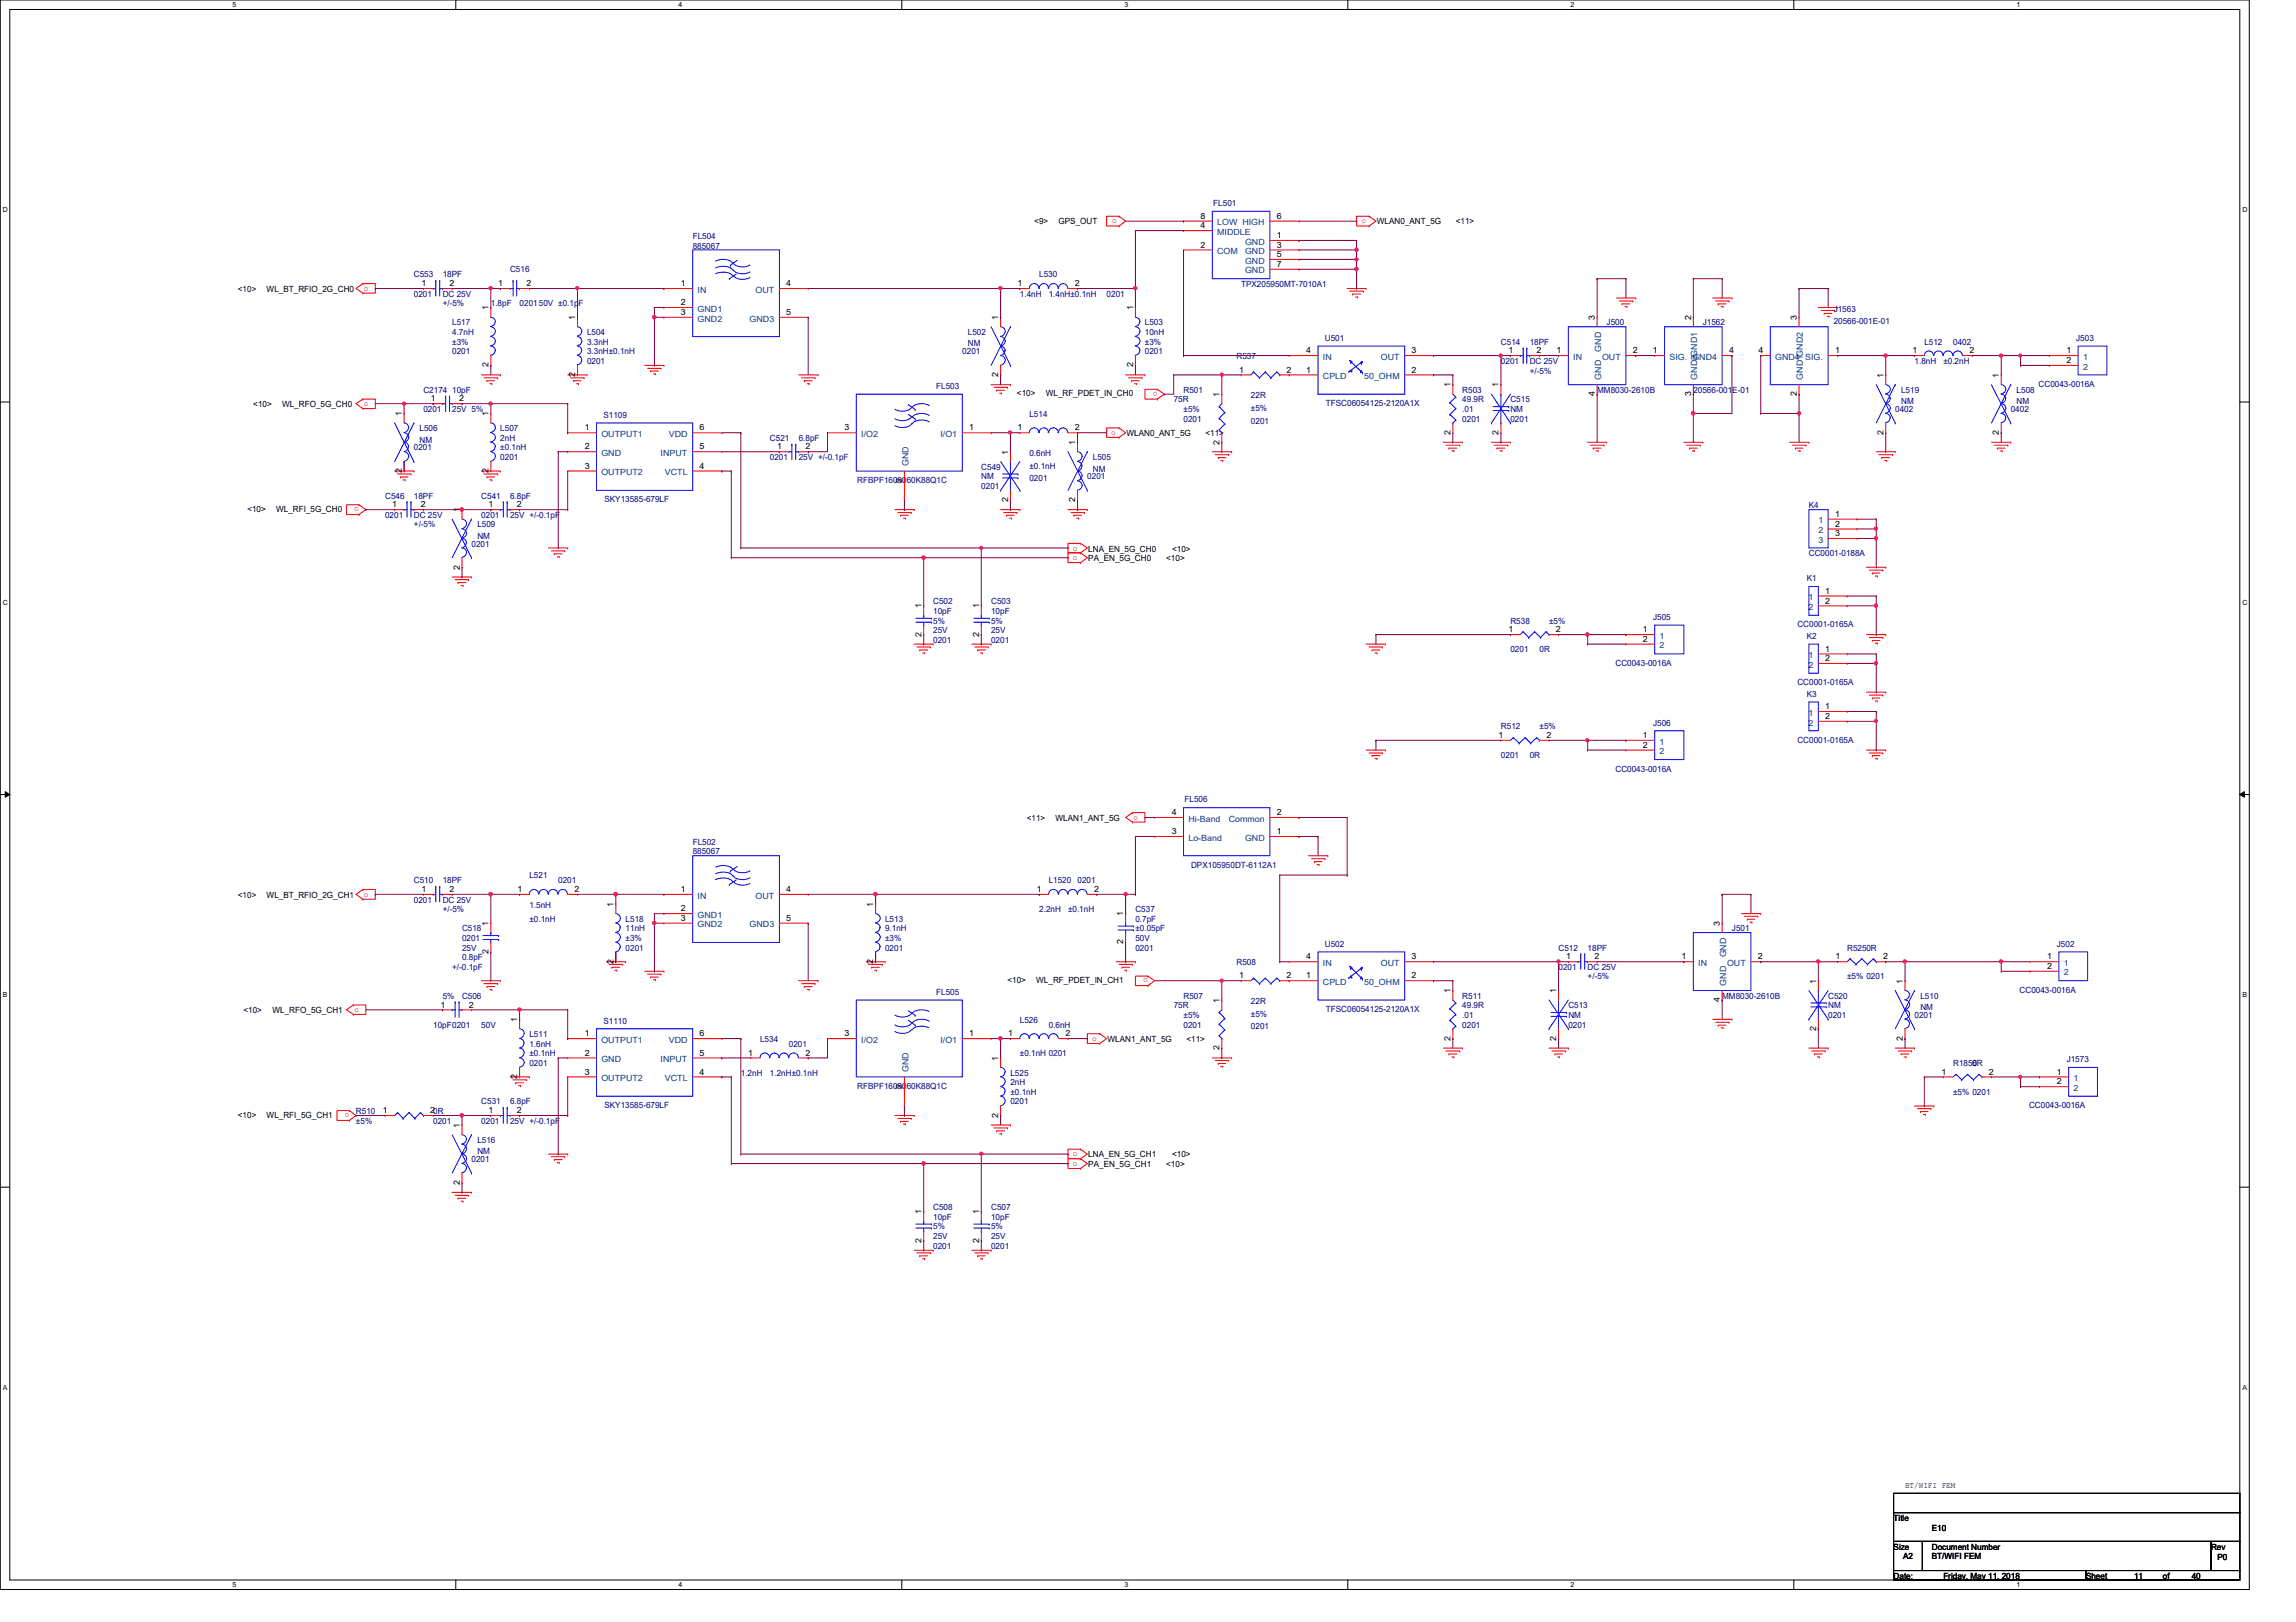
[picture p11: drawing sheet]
<svg xmlns="http://www.w3.org/2000/svg" width="297mm" height="210mm" viewBox="0 0 297 210" stroke-linecap="round" stroke-linejoin="round" font-family="sans-serif">
<defs><g id="words">
<g font-size="1.1">
<text x="133.8" y="29">&lt;9&gt;</text>
<text x="136.9" y="29">GPS_OUT</text>
<text x="155.3" y="28.3">8</text>
<text x="155.3" y="29.5">4</text>
<text x="165.2" y="28.3">6</text>
<text x="178.1" y="29">WLAN0_ANT_5G</text>
<text x="188.3" y="29">&lt;11&gt;</text>
<text x="155.3" y="32">2</text>
<text x="165.2" y="32">3</text>
<text x="165.2" y="33.3">5</text>
<text x="165.2" y="34.5">7</text>
<text x="165.2" y="30.8">1</text>
<text x="30.8" y="37.8">&lt;10&gt;</text>
<text x="34.5" y="37.8">WL_BT_RFIO_2G_CH0</text>
<text x="54.5" y="37">1</text>
<text x="58.2" y="37">2</text>
<text x="63.2" y="40.2" transform="rotate(-90 63.2 40.2)">1</text>
<text x="64.5" y="37">1</text>
<text x="68.1" y="37">2</text>
<text x="74.4" y="41.4" transform="rotate(-90 74.4 41.4)">1</text>
<text x="88.1" y="37">1</text>
<text x="88.1" y="40.8">3</text>
<text x="88.1" y="39.5">2</text>
<text x="101.7" y="37">4</text>
<text x="101.7" y="40.8">5</text>
<text x="129.2" y="41.4" transform="rotate(-90 129.2 41.4)">1</text>
<text x="131.7" y="37">1</text>
<text x="139.1" y="37">2</text>
<text x="146.6" y="40.2" transform="rotate(-90 146.6 40.2)">1</text>
<text x="206.3" y="41.4" transform="rotate(-90 206.3 41.4)">3</text>
<text x="218.8" y="41.4" transform="rotate(-90 218.8 41.4)">2</text>
<text x="232.4" y="41.4" transform="rotate(-90 232.4 41.4)">3</text>
<text x="63.2" y="47.5" transform="rotate(-90 63.2 47.5)">2</text>
<text x="146.6" y="47.5" transform="rotate(-90 146.6 47.5)">2</text>
<text x="169" y="45.7">4</text>
<text x="182.6" y="45.7">3</text>
<text x="195.2" y="45.7">1</text>
<text x="198.8" y="45.7">2</text>
<text x="201.4" y="45.7">1</text>
<text x="211.2" y="45.7">2</text>
<text x="213.8" y="45.7">1</text>
<text x="223.7" y="45.7">4</text>
<text x="227.5" y="45.7">4</text>
<text x="237.4" y="45.7">1</text>
<text x="247.4" y="45.7">1</text>
<text x="254.8" y="45.7">2</text>
<text x="267.3" y="45.7">1</text>
<text x="267.3" y="47">2</text>
<text x="32.8" y="52.7">&lt;10&gt;</text>
<text x="36.5" y="52.7">WL_RFO_5G_CH0</text>
<text x="52" y="53.8" transform="rotate(-90 52 53.8)">1</text>
<text x="55.7" y="51.9">1</text>
<text x="59.4" y="51.9">2</text>
<text x="63.2" y="53.8" transform="rotate(-90 63.2 53.8)">1</text>
<text x="74.4" y="48.8" transform="rotate(-90 74.4 48.8)">2</text>
<text x="129.2" y="48.8" transform="rotate(-90 129.2 48.8)">2</text>
<text x="131.6" y="51.3">&lt;10&gt;</text>
<text x="135.3" y="51.3">WL_RF_PDET_IN_CH0</text>
<text x="157.8" y="51.4" transform="rotate(-90 157.8 51.4)">1</text>
<text x="160.3" y="48.2">1</text>
<text x="166.5" y="48.2">2</text>
<text x="169" y="48.2">1</text>
<text x="182.6" y="48.2">2</text>
<text x="187.7" y="50.1" transform="rotate(-90 187.7 50.1)">1</text>
<text x="193.9" y="50.1" transform="rotate(-90 193.9 50.1)">1</text>
<text x="206.3" y="51.3" transform="rotate(-90 206.3 51.3)">4</text>
<text x="218.8" y="51.3" transform="rotate(-90 218.8 51.3)">3</text>
<text x="232.4" y="51.3" transform="rotate(-90 232.4 51.3)">2</text>
<text x="243.7" y="48.9" transform="rotate(-90 243.7 48.9)">1</text>
<text x="258.6" y="48.9" transform="rotate(-90 258.6 48.9)">1</text>
<text x="75.6" y="55.7">1</text>
<text x="75.6" y="58.2">2</text>
<text x="90.5" y="55.7">6</text>
<text x="90.5" y="58.2">5</text>
<text x="100.5" y="58.2">1</text>
<text x="104.2" y="58.2">2</text>
<text x="109.3" y="55.7">3</text>
<text x="125.4" y="55.7">1</text>
<text x="130.4" y="58.8" transform="rotate(-90 130.4 58.8)">1</text>
<text x="131.7" y="55.7">1</text>
<text x="139.1" y="55.7">2</text>
<text x="139.1" y="57.6" transform="rotate(-90 139.1 57.6)">1</text>
<text x="145.8" y="56.4">WLAN0_ANT_5G</text>
<text x="156" y="56.4">&lt;11&gt;</text>
<text x="157.8" y="57.5" transform="rotate(-90 157.8 57.5)">2</text>
<text x="187.7" y="56.3" transform="rotate(-90 187.7 56.3)">2</text>
<text x="193.9" y="56.3" transform="rotate(-90 193.9 56.3)">2</text>
<text x="243.7" y="56.3" transform="rotate(-90 243.7 56.3)">2</text>
<text x="258.6" y="56.3" transform="rotate(-90 258.6 56.3)">2</text>
<text x="50.8" y="65.7">1</text>
<text x="52" y="61.3" transform="rotate(-90 52 61.3)">2</text>
<text x="54.4" y="65.7">2</text>
<text x="63.2" y="61.3" transform="rotate(-90 63.2 61.3)">2</text>
<text x="63.2" y="65.7">1</text>
<text x="66.9" y="65.7">2</text>
<text x="75.6" y="60.7">3</text>
<text x="90.5" y="60.7">4</text>
<text x="116.7" y="62.5" transform="rotate(-90 116.7 62.5)">2</text>
<text x="130.4" y="65" transform="rotate(-90 130.4 65)">2</text>
<text x="139.1" y="65" transform="rotate(-90 139.1 65)">2</text>
<text x="32" y="66.3">&lt;10&gt;</text>
<text x="35.7" y="66.3">WL_RFI_5G_CH0</text>
<text x="59.5" y="66.3" transform="rotate(-90 59.5 66.3)">1</text>
<text x="140.8" y="71.4">LNA_EN_5G_CH0</text>
<text x="151.6" y="71.4">&lt;10&gt;</text>
<text x="237.4" y="66.9">1</text>
<text x="237.4" y="68.2">2</text>
<text x="237.4" y="69.4">3</text>
<text x="59.5" y="73.7" transform="rotate(-90 59.5 73.7)">2</text>
<text x="140.8" y="72.6">PA_EN_5G_CH0</text>
<text x="150.9" y="72.6">&lt;10&gt;</text>
<text x="236.1" y="76.8">1</text>
<text x="119.2" y="82.4" transform="rotate(-90 119.2 82.4)">2</text>
<text x="119.2" y="78.7" transform="rotate(-90 119.2 78.7)">1</text>
<text x="126.7" y="82.4" transform="rotate(-90 126.7 82.4)">2</text>
<text x="126.7" y="78.7" transform="rotate(-90 126.7 78.7)">1</text>
<text x="195.2" y="81.8">1</text>
<text x="201.3" y="81.8">2</text>
<text x="212.6" y="81.8">1</text>
<text x="212.6" y="83.1">2</text>
<text x="236.1" y="78.1">2</text>
<text x="236.1" y="84.3">1</text>
<text x="236.1" y="85.6">2</text>
<text x="193.9" y="95.5">1</text>
<text x="200.1" y="95.5">2</text>
<text x="212.6" y="95.5">1</text>
<text x="236.1" y="91.8">1</text>
<text x="236.1" y="93">2</text>
<text x="212.6" y="96.8">2</text>
<text x="132.8" y="106.2">&lt;11&gt;</text>
<text x="136.6" y="106.2">WLAN1_ANT_5G</text>
<text x="151.6" y="105.5">4</text>
<text x="151.6" y="107.9">3</text>
<text x="165.2" y="107.9">1</text>
<text x="165.2" y="105.5">2</text>
<text x="30.8" y="116.2">&lt;10&gt;</text>
<text x="34.5" y="116.2">WL_BT_RFIO_2G_CH1</text>
<text x="54.5" y="115.4">1</text>
<text x="58.2" y="115.4">2</text>
<text x="63.2" y="119.8" transform="rotate(-90 63.2 119.8)">1</text>
<text x="67" y="115.4">1</text>
<text x="74.3" y="115.4">2</text>
<text x="79.4" y="117.3" transform="rotate(-90 79.4 117.3)">1</text>
<text x="88.1" y="115.4">1</text>
<text x="88.1" y="119.2">3</text>
<text x="88.1" y="117.9">2</text>
<text x="101.7" y="115.4">4</text>
<text x="101.7" y="119.2">5</text>
<text x="113" y="117.3" transform="rotate(-90 113 117.3)">1</text>
<text x="134.2" y="115.4">1</text>
<text x="141.6" y="115.4">2</text>
<text x="145.3" y="118.6" transform="rotate(-90 145.3 118.6)">1</text>
<text x="222.5" y="119.8" transform="rotate(-90 222.5 119.8)">3</text>
<text x="63.2" y="123.5" transform="rotate(-90 63.2 123.5)">2</text>
<text x="79.4" y="124.7" transform="rotate(-90 79.4 124.7)">2</text>
<text x="113" y="124.7" transform="rotate(-90 113 124.7)">2</text>
<text x="145.3" y="122.2" transform="rotate(-90 145.3 122.2)">2</text>
<text x="169" y="124.2">4</text>
<text x="182.6" y="124.2">3</text>
<text x="202.6" y="124.2">1</text>
<text x="206.3" y="124.2">2</text>
<text x="217.5" y="124.2">1</text>
<text x="227.4" y="124.2">2</text>
<text x="237.4" y="124.2">1</text>
<text x="243.6" y="124.2">2</text>
<text x="264.8" y="124.2">1</text>
<text x="264.8" y="125.4">2</text>
<text x="31.5" y="131.1">&lt;10&gt;</text>
<text x="35.3" y="131.1">WL_RFO_5G_CH1</text>
<text x="57" y="130.4">1</text>
<text x="60.7" y="130.4">2</text>
<text x="130.3" y="127.3">&lt;10&gt;</text>
<text x="134.1" y="127.3">WL_RF_PDET_IN_CH1</text>
<text x="157.8" y="129.8" transform="rotate(-90 157.8 129.8)">1</text>
<text x="160.3" y="126.6">1</text>
<text x="166.5" y="126.6">2</text>
<text x="169" y="126.6">1</text>
<text x="182.6" y="126.6">2</text>
<text x="187.7" y="128.5" transform="rotate(-90 187.7 128.5)">1</text>
<text x="201.3" y="128.5" transform="rotate(-90 201.3 128.5)">1</text>
<text x="222.5" y="129.7" transform="rotate(-90 222.5 129.7)">4</text>
<text x="234.9" y="127.3" transform="rotate(-90 234.9 127.3)">1</text>
<text x="246.2" y="127.3" transform="rotate(-90 246.2 127.3)">1</text>
<text x="66.9" y="132.2" transform="rotate(-90 66.9 132.2)">1</text>
<text x="75.6" y="134.1">1</text>
<text x="75.6" y="136.6">2</text>
<text x="90.5" y="134.1">6</text>
<text x="90.5" y="136.6">5</text>
<text x="96.8" y="136.6">1</text>
<text x="104.2" y="136.6">2</text>
<text x="109.3" y="134.1">3</text>
<text x="125.4" y="134.1">1</text>
<text x="129.2" y="137.2" transform="rotate(-90 129.2 137.2)">1</text>
<text x="130.4" y="134.1">1</text>
<text x="137.8" y="134.1">2</text>
<text x="143.3" y="134.8">WLAN1_ANT_5G</text>
<text x="153.5" y="134.8">&lt;11&gt;</text>
<text x="157.8" y="135.9" transform="rotate(-90 157.8 135.9)">2</text>
<text x="187.7" y="134.7" transform="rotate(-90 187.7 134.7)">2</text>
<text x="201.3" y="134.7" transform="rotate(-90 201.3 134.7)">2</text>
<text x="234.9" y="133.4" transform="rotate(-90 234.9 133.4)">2</text>
<text x="246.2" y="134.7" transform="rotate(-90 246.2 134.7)">2</text>
<text x="66.9" y="139.7" transform="rotate(-90 66.9 139.7)">2</text>
<text x="75.6" y="139.1">3</text>
<text x="90.5" y="139.1">4</text>
<text x="116.7" y="140.9" transform="rotate(-90 116.7 140.9)">2</text>
<text x="251.2" y="139.1">1</text>
<text x="257.3" y="139.1">2</text>
<text x="266.1" y="139.1">1</text>
<text x="266.1" y="140.3">2</text>
<text x="30.8" y="144.7">&lt;10&gt;</text>
<text x="34.5" y="144.7">WL_RFI_5G_CH1</text>
<text x="49.5" y="144.1">1</text>
<text x="55.7" y="144.1">20R</text>
<text x="59.5" y="146" transform="rotate(-90 59.5 146)">1</text>
<text x="63.2" y="144.1">1</text>
<text x="66.9" y="144.1">2</text>
<text x="129.2" y="144.7" transform="rotate(-90 129.2 144.7)">2</text>
<text x="140.8" y="149.8">LNA_EN_5G_CH1</text>
<text x="151.6" y="149.8">&lt;10&gt;</text>
<text x="59.5" y="153.3" transform="rotate(-90 59.5 153.3)">2</text>
<text x="140.8" y="151">PA_EN_5G_CH1</text>
<text x="150.9" y="151">&lt;10&gt;</text>
<text x="119.2" y="160.8" transform="rotate(-90 119.2 160.8)">2</text>
<text x="119.2" y="157.1" transform="rotate(-90 119.2 157.1)">1</text>
<text x="126.7" y="160.8" transform="rotate(-90 126.7 160.8)">2</text>
<text x="126.7" y="157.1" transform="rotate(-90 126.7 157.1)">1</text>
<text x="245" y="196.8">Title</text>
<text x="246.5" y="192.6">BT/WIFI FEM</text>
<text x="245" y="200.5">Size</text>
<text x="246.2" y="201.8">A2</text>
<text x="249.9" y="200.5">Document Number</text>
<text x="249.9" y="201.8">BT/WIFI FEM</text>
<text x="249.9" y="198.1">E10</text>
<text x="286" y="200.5">Rev</text>
<text x="286.9" y="201.9">P0</text>
<text x="245" y="204.3">Date:</text>
<text x="251.4" y="204.3">Friday, May 11, 2018</text>
<text x="269.9" y="204.3">Sheet</text>
<text x="276.1" y="204.3">11</text>
<text x="279.8" y="204.3">of</text>
<text x="283.5" y="204.3">40</text>
</g>
<g font-size="1.1" fill="#f00">
<text x="143.9" y="28.9">o</text>
<text x="176.1" y="28.9">o</text>
<text x="47.1" y="37.6">o</text>
<text x="47.1" y="52.6">o</text>
<text x="149.7" y="50.7" transform="rotate(180 149.7 50.7)">o</text>
<text x="143.8" y="56.3">o</text>
<text x="46.4" y="65.7" transform="rotate(180 46.4 65.7)">o</text>
<text x="138.8" y="71.2">o</text>
<text x="138.8" y="72.5">o</text>
<text x="146.6" y="106.1">o</text>
<text x="47.1" y="116">o</text>
<text x="45.8" y="131">o</text>
<text x="148.5" y="126.6" transform="rotate(180 148.5 126.6)">o</text>
<text x="141.3" y="134.7">o</text>
<text x="45.2" y="144.1" transform="rotate(180 45.2 144.1)">o</text>
<text x="138.8" y="149.6">o</text>
<text x="138.8" y="150.9">o</text>
</g>
<g font-size="1.1" fill="#000080">
<text x="157" y="26.7">FL501</text>
<text x="53.5" y="35.9">C553</text>
<text x="57.3" y="35.9">18PF</text>
<text x="66" y="35.3">C516</text>
<text x="89.6" y="30.9">FL504</text>
<text x="89.6" y="32.2">885067</text>
<text x="134.4" y="35.9">L530</text>
<text x="53.5" y="38.4">0201</text>
<text x="57.3" y="38.4">DC 25V</text>
<text x="57.3" y="39.6">+/-5%</text>
<text x="63.5" y="39.6">1.8pF</text>
<text x="67.2" y="39.6">020150V ±0.1pF</text>
<text x="131.9" y="38.4">1.4nH</text>
<text x="135.7" y="38.4">1.4nH±0.1nH</text>
<text x="143.2" y="38.4">0201</text>
<text x="160.6" y="37.1">TPX205950MT-7010A1</text>
<text x="237.2" y="40.4">J1563</text>
<text x="237.2" y="41.9">20566-001E-01</text>
<text x="58.5" y="42.1">L517</text>
<text x="58.5" y="43.3">4.7nH</text>
<text x="58.5" y="44.6">±3%</text>
<text x="58.5" y="45.8">0201</text>
<text x="75.9" y="43.3">L504</text>
<text x="75.9" y="44.6">3.3nH</text>
<text x="75.9" y="45.8">3.3nH±0.1nH</text>
<text x="75.9" y="47.1">0201</text>
<text x="124.5" y="45.8">0201</text>
<text x="125.2" y="43.3">L502</text>
<text x="125.2" y="44.8">NM</text>
<text x="148.1" y="42.1">L503</text>
<text x="148.1" y="43.3">10nH</text>
<text x="148.1" y="44.6">±3%</text>
<text x="148.1" y="45.8">0201</text>
<text x="160" y="46.5">R537</text>
<text x="171.4" y="44.1">U501</text>
<text x="194.2" y="44.6">C514</text>
<text x="194.2" y="47.1">0201</text>
<text x="197.9" y="44.6">18PF</text>
<text x="197.9" y="47.1">DC 25V</text>
<text x="207.9" y="42.1">J500</text>
<text x="220.3" y="42.1">J1562</text>
<text x="247.7" y="47.1">1.8nH</text>
<text x="249" y="44.6">L512</text>
<text x="251.4" y="47.1">±0.2nH</text>
<text x="252.7" y="44.6">0402</text>
<text x="268.6" y="44.1">J503</text>
<text x="54.8" y="50.8">C2174 10pF</text>
<text x="54.8" y="53.3">0201</text>
<text x="58.5" y="53.3">25V 5%</text>
<text x="121.1" y="50.3">FL503</text>
<text x="133.2" y="53.9">L514</text>
<text x="151.8" y="52.1">75R</text>
<text x="153.1" y="50.8">R501</text>
<text x="153.1" y="53.3">±5%</text>
<text x="161.8" y="51.6">22R</text>
<text x="161.8" y="53.2">±5%</text>
<text x="171.5" y="52.6">TFSC06054125-2120A1X</text>
<text x="189.2" y="50.8">R503</text>
<text x="189.2" y="52.1">49.9R</text>
<text x="189.2" y="53.3">.01</text>
<text x="195.4" y="52.1">C515</text>
<text x="195.4" y="53.3">NM</text>
<text x="197.9" y="48.3">+/-5%</text>
<text x="206.6" y="50.8">MM8030-2610B</text>
<text x="219.1" y="50.8">20566-001E-01</text>
<text x="245.2" y="53.3">0402</text>
<text x="246" y="50.8">L519</text>
<text x="246" y="52.3">NM</text>
<text x="260.1" y="53.3">0402</text>
<text x="260.9" y="50.8">L508</text>
<text x="260.9" y="52.3">NM</text>
<text x="263.7" y="50.1">CC0043-0016A</text>
<text x="53.5" y="58.3">0201</text>
<text x="54.3" y="55.8">L506</text>
<text x="54.3" y="57.3">NM</text>
<text x="64.7" y="55.8">L507</text>
<text x="64.7" y="57.1">2nH</text>
<text x="64.7" y="58.3">±0.1nH</text>
<text x="64.7" y="59.5">0201</text>
<text x="78.1" y="54.1">S1109</text>
<text x="99.6" y="57.1">C521</text>
<text x="99.6" y="59.5">0201</text>
<text x="103.3" y="57.1">6.8pF</text>
<text x="103.3" y="59.5">25V +/-0.1pF</text>
<text x="133.2" y="59.1">0.6nH</text>
<text x="141.4" y="59.5">L505</text>
<text x="153.1" y="54.6">0201</text>
<text x="161.8" y="54.8">0201</text>
<text x="189.2" y="54.6">0201</text>
<text x="195.4" y="54.6">0201</text>
<text x="49.8" y="64.5">C546</text>
<text x="53.5" y="64.5">18PF</text>
<text x="62.3" y="64.5">C541</text>
<text x="66" y="64.5">6.8pF</text>
<text x="78.2" y="65">SKY13585-679LF</text>
<text x="110.9" y="62.5">RFBPF1608060K88Q1C</text>
<text x="127" y="60.8">C549</text>
<text x="127" y="62">NM</text>
<text x="127" y="63.3">0201</text>
<text x="133.2" y="60.7">±0.1nH</text>
<text x="133.2" y="62.3">0201</text>
<text x="140.7" y="62">0201</text>
<text x="141.4" y="61">NM</text>
<text x="234" y="65.7">K4</text>
<text x="49.8" y="67">0201</text>
<text x="53.5" y="67">DC 25V</text>
<text x="53.5" y="68.2">+/-5%</text>
<text x="61" y="70.7">0201</text>
<text x="61.8" y="68.2">L509</text>
<text x="61.8" y="69.7">NM</text>
<text x="62.3" y="67">0201</text>
<text x="66" y="67">25V +/-0.1pF</text>
<text x="234" y="72">CC0001-0188A</text>
<text x="233.8" y="75.2">K1</text>
<text x="120.7" y="78.2">C502</text>
<text x="120.7" y="79.5">10pF</text>
<text x="120.7" y="83.2">0201</text>
<text x="120.7" y="82">25V</text>
<text x="120.7" y="80.7">5%</text>
<text x="128.2" y="78.2">C503</text>
<text x="128.2" y="79.5">10pF</text>
<text x="128.2" y="83.2">0201</text>
<text x="128.2" y="82">25V</text>
<text x="128.2" y="80.7">5%</text>
<text x="195.4" y="80.7">R538</text>
<text x="200.4" y="80.7">±5%</text>
<text x="213.9" y="80.2">J505</text>
<text x="232.5" y="81.2">CC0001-0165A</text>
<text x="233.8" y="82.7">K2</text>
<text x="195.4" y="84.4">0201</text>
<text x="199.2" y="84.4">0R</text>
<text x="209" y="86.2">CC0043-0016A</text>
<text x="232.5" y="88.6">CC0001-0165A</text>
<text x="194.2" y="94.4">R512</text>
<text x="199.2" y="94.4">±5%</text>
<text x="213.9" y="93.9">J506</text>
<text x="233.8" y="90.2">K3</text>
<text x="194.2" y="98.1">0201</text>
<text x="197.9" y="98.1">0R</text>
<text x="209" y="99.9">CC0043-0016A</text>
<text x="232.5" y="96.1">CC0001-0165A</text>
<text x="153.2" y="103.8">FL506</text>
<text x="68.5" y="113.7">L521</text>
<text x="89.6" y="109.3">FL502</text>
<text x="89.6" y="110.6">885067</text>
<text x="154.1" y="112.3">DPX105950DT-6112A1</text>
<text x="53.5" y="114.3">C510</text>
<text x="53.5" y="116.8">0201</text>
<text x="57.3" y="114.3">18PF</text>
<text x="57.3" y="116.8">DC 25V</text>
<text x="57.3" y="118">+/-5%</text>
<text x="68.5" y="117.5">1.5nH</text>
<text x="68.5" y="119.3">±0.1nH</text>
<text x="72.2" y="114.3">0201</text>
<text x="80.9" y="119.3">L518</text>
<text x="114.5" y="119.3">L513</text>
<text x="134.4" y="118">2.2nH</text>
<text x="135.7" y="114.3">L1520</text>
<text x="138.2" y="118">±0.1nH</text>
<text x="139.4" y="114.3">0201</text>
<text x="146.9" y="118">C537</text>
<text x="146.9" y="119.3">0.7pF</text>
<text x="58.5" y="125.5">+/-0.1pF</text>
<text x="59.8" y="120.5">C518</text>
<text x="59.8" y="124.2">0.8pF</text>
<text x="59.8" y="121.8">0201</text>
<text x="59.8" y="123">25V</text>
<text x="80.9" y="120.5">11nH</text>
<text x="80.9" y="121.8">±3%</text>
<text x="80.9" y="123">0201</text>
<text x="114.5" y="120.5">9.1nH</text>
<text x="114.5" y="121.8">±3%</text>
<text x="114.5" y="123">0201</text>
<text x="146.9" y="123">0201</text>
<text x="146.9" y="121.8">50V</text>
<text x="146.9" y="120.5">±0.05pF</text>
<text x="160" y="124.9">R508</text>
<text x="171.4" y="122.5">U502</text>
<text x="201.6" y="123">C512</text>
<text x="201.6" y="125.5">0201</text>
<text x="205.4" y="123">18PF</text>
<text x="205.4" y="125.5">DC 25V</text>
<text x="224.1" y="120.5">J501</text>
<text x="239" y="123">R5250R</text>
<text x="266.1" y="122.5">J502</text>
<text x="57.3" y="129.2">5%</text>
<text x="59.8" y="129.2">C506</text>
<text x="121.1" y="128.7">FL505</text>
<text x="151.8" y="130.5">75R</text>
<text x="153.1" y="129.2">R507</text>
<text x="153.1" y="131.7">±5%</text>
<text x="161.8" y="130">22R</text>
<text x="161.8" y="131.6">±5%</text>
<text x="171.5" y="131">TFSC06054125-2120A1X</text>
<text x="189.2" y="129.2">R511</text>
<text x="189.2" y="130.5">49.9R</text>
<text x="189.2" y="131.7">.01</text>
<text x="202.9" y="130.5">C513</text>
<text x="202.9" y="131.7">NM</text>
<text x="205.4" y="126.7">+/-5%</text>
<text x="222.8" y="129.2">MM8030-2610B</text>
<text x="236.5" y="129.2">C520</text>
<text x="236.5" y="130.5">NM</text>
<text x="236.5" y="131.7">0201</text>
<text x="239" y="126.7">±5% 0201</text>
<text x="247.7" y="131.7">0201</text>
<text x="248.5" y="129.2">L510</text>
<text x="248.5" y="130.7">NM</text>
<text x="261.3" y="128.5">CC0043-0016A</text>
<text x="56" y="133">10pF0201</text>
<text x="62.3" y="133">50V</text>
<text x="68.5" y="134.2">L511</text>
<text x="68.5" y="135.5">1.6nH</text>
<text x="68.5" y="136.7">±0.1nH</text>
<text x="68.5" y="138">0201</text>
<text x="78.1" y="132.5">S1110</text>
<text x="98.3" y="134.8">L534</text>
<text x="102.1" y="135.5">0201</text>
<text x="131.9" y="132.3">L526</text>
<text x="131.9" y="136.7">±0.1nH 0201</text>
<text x="135.7" y="133">0.6nH</text>
<text x="153.1" y="133">0201</text>
<text x="161.8" y="133.2">0201</text>
<text x="189.2" y="133">0201</text>
<text x="202.9" y="133">0201</text>
<text x="252.7" y="138">R1856</text>
<text x="255.2" y="138">0R</text>
<text x="267.4" y="137.5">J1573</text>
<text x="62.3" y="142.9">C531</text>
<text x="66" y="142.9">6.8pF</text>
<text x="78.2" y="143.4">SKY13585-679LF</text>
<text x="95.8" y="139.2">1.2nH</text>
<text x="99.6" y="139.2">1.2nH±0.1nH</text>
<text x="110.9" y="140.9">RFBPF1608060K88Q1C</text>
<text x="130.7" y="139.2">L525</text>
<text x="130.7" y="140.4">2nH</text>
<text x="130.7" y="141.7">±0.1nH</text>
<text x="130.7" y="142.9">0201</text>
<text x="252.7" y="141.7">±5% 0201</text>
<text x="262.5" y="143.4">CC0043-0016A</text>
<text x="46.1" y="144.2">R510</text>
<text x="46.1" y="145.4">±5%</text>
<text x="56" y="145.4">0201</text>
<text x="61.8" y="147.9">L516</text>
<text x="61.8" y="149.4">NM</text>
<text x="62.3" y="145.4">0201</text>
<text x="66" y="145.4">25V +/-0.1pF</text>
<text x="61" y="150.4">0201</text>
<text x="120.7" y="156.6">C508</text>
<text x="120.7" y="157.9">10pF</text>
<text x="120.7" y="161.6">0201</text>
<text x="120.7" y="160.4">25V</text>
<text x="120.7" y="159.1">5%</text>
<text x="128.2" y="156.6">C507</text>
<text x="128.2" y="157.9">10pF</text>
<text x="128.2" y="161.6">0201</text>
<text x="128.2" y="160.4">25V</text>
<text x="128.2" y="159.1">5%</text>
</g>
<g font-size="1.1" fill="#004080">
<text x="157.5" y="29.2">LOW HIGH</text>
<text x="157.5" y="32.9">COM</text>
<text x="157.5" y="30.4">MIDDLE</text>
<text x="161.1" y="32.9">GND</text>
<text x="161.1" y="34.1">GND</text>
<text x="161.1" y="35.4">GND</text>
<text x="161.1" y="31.7">GND</text>
<text x="90.3" y="37.9">IN</text>
<text x="90.3" y="41.6">GND2</text>
<text x="90.3" y="40.3">GND1</text>
<text x="97" y="41.6">GND3</text>
<text x="97.7" y="37.9">OUT</text>
<text x="171.2" y="46.6">IN</text>
<text x="178.6" y="46.6">OUT</text>
<text x="203.5" y="46.6">IN</text>
<text x="207.1" y="45.5" transform="rotate(-90 207.1 45.5)">GND</text>
<text x="207.3" y="46.6">OUT</text>
<text x="216" y="46.6">SIG. GND4</text>
<text x="229.7" y="46.6">GND4 SIG.</text>
<text x="269.5" y="46.6">1</text>
<text x="269.5" y="47.8">2</text>
<text x="171.2" y="49.1">CPLD</text>
<text x="176.5" y="49.1">50_OHM</text>
<text x="207.1" y="49.1" transform="rotate(-90 207.1 49.1)">GND</text>
<text x="219.6" y="49.1" transform="rotate(-90 219.6 49.1)">GND2GND1</text>
<text x="233.3" y="49.1" transform="rotate(-90 233.3 49.1)">GND1GND2</text>
<text x="77.8" y="56.6">OUTPUT1</text>
<text x="77.8" y="59">GND</text>
<text x="85.5" y="59">INPUT</text>
<text x="86.5" y="56.6">VDD</text>
<text x="111.4" y="56.6">I/O2</text>
<text x="121.7" y="56.6">I/O1</text>
<text x="77.8" y="61.5">OUTPUT2</text>
<text x="86" y="61.5">VCTL</text>
<text x="117.5" y="60.3" transform="rotate(-90 117.5 60.3)">GND</text>
<text x="235.2" y="67.7">1</text>
<text x="235.2" y="69">2</text>
<text x="235.2" y="70.2">3</text>
<text x="234" y="77.7">1</text>
<text x="214.7" y="82.7">1</text>
<text x="214.7" y="83.9">2</text>
<text x="234" y="79">2</text>
<text x="234" y="85.2">1</text>
<text x="234" y="86.4">2</text>
<text x="234" y="92.6">1</text>
<text x="234" y="93.9">2</text>
<text x="214.7" y="96.4">1</text>
<text x="214.7" y="97.6">2</text>
<text x="153.8" y="106.3">Hi-Band</text>
<text x="159" y="106.3">Common</text>
<text x="153.8" y="108.8">Lo-Band</text>
<text x="161.1" y="108.8">GND</text>
<text x="90.3" y="116.3">IN</text>
<text x="90.3" y="118.8">GND1</text>
<text x="97.7" y="116.3">OUT</text>
<text x="90.3" y="120">GND2</text>
<text x="97" y="120">GND3</text>
<text x="171.2" y="125">IN</text>
<text x="178.6" y="125">OUT</text>
<text x="219.7" y="125">IN</text>
<text x="223.3" y="123.9" transform="rotate(-90 223.3 123.9)">GND</text>
<text x="223.4" y="125">OUT</text>
<text x="267" y="125">1</text>
<text x="171.2" y="127.5">CPLD</text>
<text x="176.5" y="127.5">50_OHM</text>
<text x="223.3" y="127.6" transform="rotate(-90 223.3 127.6)">GND</text>
<text x="267" y="126.2">2</text>
<text x="77.8" y="135">OUTPUT1</text>
<text x="77.8" y="137.5">GND</text>
<text x="85.5" y="137.5">INPUT</text>
<text x="86.5" y="135">VDD</text>
<text x="111.4" y="135">I/O2</text>
<text x="121.7" y="135">I/O1</text>
<text x="77.8" y="139.9">OUTPUT2</text>
<text x="86" y="139.9">VCTL</text>
<text x="117.5" y="138.7" transform="rotate(-90 117.5 138.7)">GND</text>
<text x="268.3" y="139.9">1</text>
<text x="268.3" y="141.2">2</text>
</g>
<g font-size=".9">
<text x="30.1" y=".9">5</text>
<text x="87.8" y=".9">4</text>
<text x="145.5" y=".9">3</text>
<text x="203.2" y=".9">2</text>
<text x="260.9" y=".9">1</text>
<text x=".4" y="27.4">D</text>
<text x="290.1" y="27.4">D</text>
<text x=".4" y="78.2">C</text>
<text x="290.1" y="78.2">C</text>
<text x=".4" y="129">B</text>
<text x="290.1" y="129">B</text>
<text x=".4" y="179.8">A</text>
<text x="290.1" y="179.8">A</text>
<text x="30.1" y="205.4">5</text>
<text x="87.8" y="205.4">4</text>
<text x="145.5" y="205.4">3</text>
<text x="203.2" y="205.4">2</text>
<text x="260.9" y="205.4">1</text>
</g>
</g></defs>
<path d="M0 0h291v205.7h-291zM1.3 1.2h288.5v203.3h-288.5z" fill="none" stroke="#000" stroke-width=".13"/>
<g fill="#fff">
<path d="M30.1 .1h.5v1h-.5z"/>
<path d="M30.1 204.6h.5v1h-.5z"/>
</g>
<path d="M59 0v1.2M59 204.5v1.2" fill="none" stroke="#000" stroke-width=".13"/>
<g fill="#fff">
<path d="M87.8 .1h.5v1h-.5z"/>
<path d="M87.8 204.6h.5v1h-.5z"/>
</g>
<path d="M116.7 0v1.2M116.7 204.5v1.2" fill="none" stroke="#000" stroke-width=".13"/>
<g fill="#fff">
<path d="M145.5 .1h.5v1h-.5z"/>
<path d="M145.5 204.6h.5v1h-.5z"/>
</g>
<path d="M174.4 0v1.2M174.4 204.5v1.2" fill="none" stroke="#000" stroke-width=".13"/>
<g fill="#fff">
<path d="M203.2 .1h.5v1h-.5z"/>
<path d="M203.2 204.6h.5v1h-.5z"/>
</g>
<path d="M232.1 0v1.2M232.1 204.5v1.2" fill="none" stroke="#000" stroke-width=".13"/>
<g fill="#fff">
<path d="M260.9 .1h.5v1h-.5z"/>
<path d="M260.9 204.6h.5v1h-.5z"/>
<path d="M.4 26.6h.6v1h-.6z"/>
<path d="M290.1 26.6h.6v1h-.6z"/>
<path d="M.4 77.4h.6v1h-.6z"/>
<path d="M290.1 77.4h.6v1h-.6z"/>
</g>
<path d="M0 52h1.3M289.8 52h1.2" fill="none" stroke="#000" stroke-width=".13"/>
<g fill="#fff">
<path d="M.4 128.2h.6v1h-.6z"/>
<path d="M290.1 128.2h.6v1h-.6z"/>
</g>
<path d="M0 102.8h1.3M.7 102.4l.6 .4-.6 .4zM289.8 102.8l.6-.4v.8zM289.8 102.8h1.2" fill="none" stroke="#000" stroke-width=".13"/>
<path d="M.7 102.4l.6 .4-.6 .4zM289.8 102.8l.6-.4v.8z" fill="#000"/>
<g fill="#fff">
<path d="M.4 179h.5v1h-.5z"/>
<path d="M290.1 179h.6v1h-.6z"/>
</g>
<path d="M0 153.6h1.3M289.8 153.6h1.2M245 193.3h44.8v2.4h-44.8zM245 195.7h44.8v3.8h-44.8zM245 199.5h3.7v3.7h-3.7zM248.7 199.5h37.3v3.7h-37.3zM286 199.5h3.8v3.7h-3.8zM245 203.2h24.9v1.3h-24.9zM269.9 203.2h19.9v1.3h-19.9z" fill="none" stroke="#000" stroke-width=".13"/>
<g fill="none" stroke="#f00" stroke-width=".13">
<path d="M46.9 36.7h.1M46.9 37.9h.1M46.9 36.7h1.7v1.2h-1.7M46.9 36.7l-.8 .6 .8 .6M54.8 37.3h.1M54.8 37.3h1.2M57.3 37.3h1.2M58.5 37.3h.1M63.5 39.8h.1M63.5 39.8v1.3M64.7 37.3h.1M64.7 37.3h1.3"/>
<path d="M67.2 37.3h1.3M68.5 37.3h.1M85.9 37.3h.1M85.9 39.8h.1M85.9 37.3h3.7M85.9 39.8h3.7M100.8 37.3h3.8M104.6 37.3h.1M131.9 37.3h.1M131.9 37.3h1.3M138.2 37.3h1.2M139.4 37.3h.1"/>
<path d="M144.8 28h.1M144.8 29.3h.1M144.8 28h-1.6v1.3h1.6M144.8 28l.8 .6-.8 .7M146.9 39.8h.1M146.9 39.8v1.3M153.1 32.3h.1M153.1 28.6h.1M153.1 29.8h.1M153.1 32.3h3.7M153.1 28.6h3.7M153.1 29.8h3.7"/>
<path d="M164.3 32.3h3.8M164.3 33.6h3.8M164.3 28.6h3.8M164.3 34.8h3.8M164.3 31.1h3.8M168.1 32.3h.1M168.1 33.6h.1M168.1 28.6h.1M168.1 34.8h.1M168.1 31.1h.1M174.3 37.3h2.4M174.6 37.7h1.8"/>
<path d="M175 38.1h.1M175 38.1h1M175.4 38.4h.2M175.6 38.4h.1M176.4 37.7h.1M176.7 37.3h.1M177.1 28h.1M177.1 29.3h.1M177.1 28h-1.6v1.3h1.6M177.1 28l.9 .6-.9 .7M209.1 38.6h2.5M209.5 38.9h1.7"/>
<path d="M209.8 39.3h.1M209.8 39.3h1.1M210.2 39.7h.3M210.5 39.7h.1M211.2 38.9h.1M211.6 38.6h.1M221.6 38.6h2.5M222 38.9h1.7M222.3 39.3h.1M222.3 39.3h1M222.7 39.7h.2M222.9 39.7h.1"/>
<path d="M223.7 38.9h.1M224.1 38.6h.1M235.2 39.8h2.5M237.7 39.8h.1M46.9 51.6h.1M46.9 52.9h.1M46.9 51.6h1.7v1.3h-1.7M46.9 51.6l-.8 .6 .8 .7M52.3 53.5h.1M52.3 53.5v1.2M52.3 59.7v1.3M56 52.2h.1"/>
<path d="M56 52.2h1.3M58.5 52.2h1.3M59.8 52.2h.1M62.3 48.5h2.4M62.6 48.9h1.8M63 49.3h.1M63 49.3h1M63.4 49.7h.2M63.5 53.5h.1M63.5 47.3h.1M63.5 46v1.3M63.5 53.5v1.2"/>
<path d="M63.5 59.7v1.3M63.6 49.7h.1M64.4 48.9h.1M64.7 48.5h.1M73.4 56h.1M73.4 58.5h.1M73.4 48.5h2.5M73.4 58.5h3.8M73.4 56h3.8M73.8 48.9h1.8M74.2 49.3h.1M74.2 49.3h1"/>
<path d="M74.6 49.7h.2M74.7 41.1h.1M74.7 48.5h.1M74.7 41.1v1.2M74.7 47.3v1.2M74.8 49.7h.1M75.6 48.9h.1M75.9 48.5h.1M83.4 47.3h2.5M83.8 47.7h1.7M84.2 48h.1M84.2 48h1"/>
<path d="M84.5 48.4h.3M84.8 48.4h.1M85.5 47.7h.1M85.9 47.3h.1M85.9 41.1h.1M85.9 41.1h3.7M89.6 58.5h3.8M89.6 56h3.8M93.4 56h.1M93.4 58.5h.1M100.8 58.5h.1M100.8 58.5h1.3"/>
<path d="M100.8 41.1h3.8M103.3 48.5h2.5M103.3 58.5h1.3M103.7 48.9h1.7M104.1 49.3h.1M104.1 49.3h1M104.4 49.7h.3M104.6 58.5h.1M104.6 41.1h.1M104.7 49.7h.1M105.4 48.9h.1M105.8 48.5h.1"/>
<path d="M107.1 56h.1M107.1 56h3.7M124.5 56h3.7M128.2 56h.1M128.2 49.8h2.5M128.6 50.1h1.7M128.9 50.5h.1M128.9 50.5h1.1M129.3 50.9h.3M129.5 41.1h.1M129.5 48.5h.1M129.5 41.1v1.2"/>
<path d="M129.5 47.3v1.2M129.6 50.9h.1M130.3 50.1h.1M130.7 49.8h.1M130.7 58.5h.1M130.7 58.5v1.2M131.9 56h.1M131.9 56h1.3M138.2 56h1.2M139.4 56h.1M139.4 57.2h.1M139.4 57.2v1.3"/>
<path d="M144.8 55.4h.1M144.8 56.6h.1M144.8 55.4h-1.6v1.2h1.6M144.8 55.4l.8 .6-.8 .6M145.6 48.5h2.5M146 48.9h1.7M146.4 49.3h.1M146.4 49.3h1M146.8 49.7h.2M146.9 47.3h.1M146.9 46v1.3M147 49.7h.1"/>
<path d="M147.7 48.9h.1M148.1 48.5h.1M149.7 51.6h.1M149.7 50.4h.1M149.7 50.4h-1.6v1.2h1.6M149.7 50.4l.9 .6-.9 .6M156.8 58.5h2.5M157.2 58.8h1.8M157.6 59.2h.1M157.6 59.2h1M157.9 59.6h.3M158.1 51h.1"/>
<path d="M158.1 57.2h.1M158.1 51v1.2M158.1 56v1.2M158.2 59.6h.1M159 58.8h.1M159.3 58.5h.1M160.6 48.5h.1M160.6 48.5h1.2M165.6 48.5h4.9M166.8 46h.1M166.8 48.5h.1M166.8 46h3.7"/>
<path d="M181.7 48.5h3.8M181.7 46h3.8M185.5 46h.1M185.5 48.5h.1M186.7 57.2h2.5M187.1 57.6h1.7M187.4 58h.1M187.4 58h1.1M187.8 58.3h.3M188 49.8h.1M188 56h.1M188 49.8v1.2"/>
<path d="M188 54.7v1.3M188.1 58.3h.1M188.8 57.6h.1M189.2 57.2h.1M193 57.2h2.4M193.3 57.6h1.8M193.7 58h.1M193.7 58h1M194.1 58.3h.2M194.2 49.8h.1M194.2 56h.1M194.2 49.8v1.2"/>
<path d="M194.2 54.7v1.3M194.3 58.3h.1M195.1 57.6h.1M195.4 57.2h.1M195.4 46h.1M195.4 46h1.3M197.9 46h1.3M199.2 46h.1M201.6 46h.1M201.6 46h1.3M205.4 57.2h2.5M205.7 57.6h1.8"/>
<path d="M206.1 58h.1M206.1 58h1M206.5 58.3h.3M206.6 41.1h.1M206.6 51h.1M206.6 41.1v1.2M206.6 49.8v1.2M206.8 58.3h.1M207.5 57.6h.1M207.9 57.2h.1M210.4 46h1.2M211.6 46h.1"/>
<path d="M214.1 46h.1M214.1 46h1.2M217.8 57.2h2.5M218.2 57.6h1.8M218.6 58h.1M218.6 58h1M218.9 58.3h.3M219.1 41.1h.1M219.1 51h.1M219.1 41.1v1.2M219.1 49.8v1.2M219.2 58.3h.1"/>
<path d="M220 57.6h.1M220.3 57.2h.1M222.8 46h1.3M224.1 46h.1M227.8 46h.1M227.8 46h1.2M231.5 57.2h2.5M231.9 57.6h1.7M232.3 58h.1M232.3 58h1M232.6 58.3h.3M232.7 51h.1"/>
<path d="M232.7 41.1h.1M232.7 41.1v1.2M232.7 49.8v1.2M232.9 58.3h.1M233.6 57.6h.1M234 57.2h.1M235.6 40.2h1.8M236 40.6h.1M236 40.6h1M236.4 40.9h.2M236.5 46h1.2M236.6 40.9h.1"/>
<path d="M237.4 40.2h.1M237.7 46h.1M242.7 58.5h2.5M243.1 58.8h1.8M243.5 59.2h.1M243.5 59.2h1M243.8 59.6h.3M244 48.5h.1M244 56h.1M244 48.5v1.3M244 54.7v1.3M244.1 59.6h.1"/>
<path d="M244.9 58.8h.1M245.2 58.5h.1M247.7 46h.1M247.7 46h1.3M253.9 46h1.3M255.2 46h.1M257.6 57.2h2.5M258 57.6h1.8M258.4 58h.1M258.4 58h1M258.8 58.3h.2M258.9 48.5h.1"/>
<path d="M258.9 56h.1M258.9 48.5v1.3M258.9 54.7v1.3M259 58.3h.1M259.8 57.6h.1M260.1 57.2h.1M265.1 46h.1M265.1 47.3h.1M265.1 47.3h3.8M265.1 46h3.8M46.4 66.6h.1M46.4 65.3h.1"/>
<path d="M46.4 65.3h-1.6v1.3h1.6M46.4 65.3l.9 .7-.9 .6M51.1 66h.1M51.1 66h1.2M51.1 61h2.4M51.4 61.3h1.8M51.8 61.7h.1M51.8 61.7h1M52.2 62.1h.2M52.3 61h.1M52.4 62.1h.1M53.2 61.3h.1"/>
<path d="M53.5 61h.1M53.5 66h1.3M54.8 66h.1M58.5 74.7h2.5M58.9 75h1.7M59.3 75.4h.1M59.3 75.4h1M59.6 75.8h.3M59.8 66h.1M59.8 73.4h.1M59.8 66v1.2M59.8 72.2v1.2"/>
<path d="M59.9 75.8h.1M60.6 75h.1M61 74.7h.1M62.3 61h2.4M62.6 61.3h1.8M63 61.7h.1M63 61.7h1M63.4 62.1h.2M63.5 61h.1M63.5 66h.1M63.5 66h1.2M63.6 62.1h.1"/>
<path d="M64.4 61.3h.1M64.7 61h.1M66 66h1.2M67.2 66h.1M70.9 70.9h2.5M71.3 71.3h1.8M71.7 71.7h.1M71.7 71.7h1M72.1 72.1h.2M72.3 72.1h.1M73.1 71.3h.1M73.4 70.9h.1"/>
<path d="M73.4 61h.1M73.4 61h3.8M89.6 61h3.8M93.4 61h.1M115.8 66h2.5M116.2 66.3h1.7M116.5 66.7h.1M116.5 66.7h1M116.9 67.1h.2M117 64.7h.1M117 61v3.7M117.1 67.1h.1"/>
<path d="M117.9 66.3h.1M118.3 66h.1M119.5 78.4h.1M119.5 78.4v1.2M127 78.4h.1M127 78.4v1.2M129.5 66h2.4M129.8 66.3h1.8M130.2 66.7h.1M130.2 66.7h1M130.6 67.1h.2M130.7 64.7h.1"/>
<path d="M130.7 63.5v1.2M130.8 67.1h.1M131.6 66.3h.1M131.9 66h.1M138.2 66h2.5M138.6 66.3h1.7M138.9 66.7h.1M138.9 66.7h1M139.3 67.1h.2M139.4 64.7h.1M139.4 63.5v1.2M139.5 67.1h.1"/>
<path d="M139.8 70.3h.1M139.8 71.5h.1M139.8 70.3h-1.6v1.2h1.6M139.8 72.8h.1M139.8 71.5h-1.6v1.3h1.6M139.8 70.3l.9 .6-.9 .6M139.8 71.5l.9 .7-.9 .6M140.3 66.3h.1M140.7 66h.1M235.2 77.1h3.8M235.2 78.4h3.8M236.5 67.2h3.7"/>
<path d="M236.5 68.5h3.7M236.5 69.7h3.7M239 77.1h.1M239 78.4h.1M240.2 67.2h.1M240.2 68.5h.1M240.2 69.7h.1M241.5 73.4h2.5M241.8 73.8h1.8M242.2 74.2h.1M242.2 74.2h1M242.6 74.5h.3"/>
<path d="M242.9 74.5h.1M243.6 73.8h.1M244 73.4h.1M118.3 83.4h2.4M118.6 83.7h1.8M119 84.1h.1M119 84.1h1M119.4 84.5h.2M119.5 82.1h.1M119.5 80.9v1.2M119.6 84.5h.1M120.4 83.7h.1"/>
<path d="M120.7 83.4h.1M125.7 83.4h2.5M126.1 83.7h1.7M126.5 84.1h.1M126.5 84.1h1M126.8 84.5h.3M127 82.1h.1M127 80.9v1.2M127.1 84.5h.1M127.8 83.7h.1M128.2 83.4h.1M176.7 83.4h2.5"/>
<path d="M176.7 97.1h2.5M177.1 83.7h1.8M177.1 97.5h1.8M177.5 84.1h.1M177.5 97.8h.1M177.5 84.1h1M177.5 97.8h1M177.9 84.5h.2M177.9 98.2h.2M178.1 84.5h.1M178.1 98.2h.1M178.9 83.7h.1"/>
<path d="M178.9 97.5h.1M179.2 83.4h.1M179.2 97.1h.1M194.2 95.8h.1M194.2 95.8h1.2M195.4 82.1h.1M195.4 82.1h1.3M199.2 95.8h1.2M200.4 95.8h.1M200.4 82.1h1.2M201.6 82.1h.1M210.4 82.1h.1"/>
<path d="M210.4 83.4h.1M210.4 95.8h.1M210.4 97.1h.1M210.4 83.4h3.7M210.4 97.1h3.7M210.4 82.1h3.7M210.4 95.8h3.7M235.2 92.1h3.8M235.2 93.3h3.8M235.2 84.6h3.8M235.2 85.9h3.8M239 92.1h.1"/>
<path d="M239 93.3h.1M239 84.6h.1M239 85.9h.1M241.5 97.1h2.5M241.5 89.6h2.5M241.5 82.1h2.5M241.8 97.5h1.8M241.8 90h1.8M241.8 82.5h1.8M242.2 97.8h.1M242.2 90.3h.1M242.2 82.9h.1"/>
<path d="M242.2 97.8h1M242.2 90.3h1M242.2 82.9h1M242.6 98.2h.3M242.6 90.7h.3M242.6 83.2h.3M242.9 98.2h.1M242.9 90.7h.1M242.9 83.2h.1M243.6 97.5h.1M243.6 90h.1M243.6 82.5h.1"/>
<path d="M244 97.1h.1M244 89.6h.1M244 82.1h.1M46.9 115.1h.1M46.9 116.4h.1M46.9 115.1h1.7v1.3h-1.7M46.9 115.1l-.8 .6 .8 .7M54.8 115.7h.1M54.8 115.7h1.2M57.3 115.7h1.2M58.5 115.7h.1M63.5 119.5h.1"/>
<path d="M63.5 119.5v1.2M67.2 115.7h.1M67.2 115.7h1.3M73.4 115.7h1.3M74.7 115.7h.1M79.7 117h.1M79.7 117v1.2M85.9 115.7h.1M85.9 119.5h.1M85.9 118.2h.1M85.9 118.2h3.7M85.9 115.7h3.7"/>
<path d="M85.9 119.5h3.7M100.8 115.7h3.8M100.8 119.5h3.8M104.6 115.7h.1M104.6 119.5h.1M113.3 117h.1M113.3 117v1.2M134.4 115.7h.1M134.4 115.7h1.3M140.7 115.7h1.2M141.9 115.7h.1M145.6 118.2h.1"/>
<path d="M145.6 118.2v1.3M146.5 105.2h.1M146.5 106.4h.1M146.5 105.2h1.6v1.2h-1.6M146.5 105.2l-.9 .6 .9 .6M149.4 105.8h.1M149.4 108.2h.1M149.4 108.2h3.7M149.4 105.8h3.7M164.3 108.2h3.8M164.3 105.8h3.8M168.1 108.2h.1"/>
<path d="M168.1 105.8h.1M169.3 110.7h2.5M169.7 111.1h1.7M170 111.5h.1M170 111.5h1M170.4 111.9h.2M170.6 111.9h.1M171.4 111.1h.1M171.8 110.7h.1M222.8 119.5h.1M222.8 119.5v1.2M225.3 118.2h2.5"/>
<path d="M225.7 118.6h1.7M226.1 119h.1M226.1 119h.9M226.4 119.3h.2M226.6 119.3h.1M227.4 118.6h.1M227.8 118.2h.1M45.7 130h.1M45.7 131.3h.1M45.7 130h1.6v1.3h-1.6M45.7 130l-.9 .7 .9 .6M57.3 130.7h.1"/>
<path d="M57.3 130.7h1.2M59.8 130.7h1.2M61 130.7h.1M62.3 126.9h2.4M62.6 127.3h1.8M63 127.7h.1M63 127.7h1M63.4 128.1h.2M63.5 123.2h.1M63.5 122v1.2M63.6 128.1h.1M64.4 127.3h.1"/>
<path d="M64.7 126.9h.1M66 139.4h2.5M66.4 139.7h1.7M67.2 131.9h.1M67.2 139.4h.1M67.2 131.9v1.2M67.2 138.1v1.3M68.1 139.7h.1M68.5 139.4h.1M73.4 134.4h.1M73.4 139.4h.1M73.4 136.9h.1"/>
<path d="M73.4 136.9h3.8M73.4 139.4h3.8M73.4 134.4h3.8M78.4 124.5h2.5M78.8 124.8h1.8M79.2 125.2h.1M79.2 125.2h1M79.5 125.6h.3M79.7 124.5h.1M79.7 123.2v1.3M79.8 125.6h.1M80.6 124.8h.1"/>
<path d="M80.9 124.5h.1M83.4 125.7h2.5M83.8 126.1h1.7M84.2 126.4h.1M84.2 126.4h1M84.5 126.8h.3M84.8 126.8h.1M85.5 126.1h.1M85.9 125.7h.1M89.6 136.9h3.8M89.6 139.4h3.8M89.6 134.4h3.8"/>
<path d="M93.4 134.4h.1M93.4 139.4h.1M93.4 136.9h.1M97.1 136.9h.1M97.1 136.9h1.2M103.3 126.9h2.5M103.3 136.9h1.3M103.7 127.3h1.7M104.1 127.7h.1M104.1 127.7h1M104.4 128.1h.3M104.6 136.9h.1"/>
<path d="M104.7 128.1h.1M105.4 127.3h.1M105.8 126.9h.1M107.1 134.4h.1M107.1 134.4h3.7M112.1 124.5h2.4M112.4 124.8h1.8M112.8 125.2h.1M112.8 125.2h1M113.2 125.6h.2M113.3 124.5h.1M113.3 123.2v1.3"/>
<path d="M113.4 125.6h.1M114.2 124.8h.1M114.5 124.5h.1M117 139.4v3.7M124.5 134.4h3.7M128.2 134.4h.1M129.5 136.9h.1M129.5 136.9v1.2M130.7 134.4h.1M130.7 134.4h1.2M136.9 134.4h1.3M138.2 134.4h.1"/>
<path d="M142.3 133.8h.1M142.3 135h.1M142.3 133.8h-1.6v1.2h1.6M142.3 133.8l.9 .6-.9 .6M144.4 124.5h2.5M144.8 124.8h1.7M145.2 125.2h.1M145.2 125.2h.9M145.5 125.6h.3M145.6 122h.1M145.6 120.7v1.3M145.8 125.6h.1"/>
<path d="M146.5 124.8h.1M146.9 124.5h.1M148.5 127.6h.1M148.5 126.3h.1M148.5 126.3h-1.6v1.3h1.6M148.5 126.3l.9 .6-.9 .7M156.8 136.9h2.5M157.2 137.2h1.8M157.6 137.6h.1M157.6 137.6h1M157.9 138h.3M158.1 129.4h.1"/>
<path d="M158.1 135.6h.1M158.1 129.4v1.3M158.1 134.4v1.2M158.2 138h.1M159 137.2h.1M159.3 136.9h.1M160.6 126.9h.1M160.6 126.9h1.2M165.6 126.9h4.9M166.8 126.9h.1M166.8 124.5h.1M166.8 124.5h3.7"/>
<path d="M181.7 126.9h3.8M181.7 124.5h3.8M185.5 124.5h.1M185.5 126.9h.1M186.7 135.6h2.5M187.1 136h1.7M187.4 136.4h.1M187.4 136.4h1.1M187.8 136.8h.3M188 128.2h.1M188 134.4h.1M188 128.2v1.2"/>
<path d="M188 133.1v1.3M188.1 136.8h.1M188.8 136h.1M189.2 135.6h.1M200.4 135.6h2.5M200.8 136h1.7M201.2 136.4h.1M201.2 136.4h.9M201.5 136.8h.3M201.6 128.2h.1M201.6 134.4h.1M201.6 128.2v1.2"/>
<path d="M201.6 133.1v1.3M201.8 136.8h.1M202.5 136h.1M202.9 135.6h.1M202.9 124.5h.1M202.9 124.5h1.2M205.4 124.5h1.2M206.6 124.5h.1M217.8 124.5h.1M217.8 124.5h1.3M221.6 131.9h2.5M222 132.3h1.7"/>
<path d="M222.3 132.7h.1M222.3 132.7h1M222.7 133h.2M222.8 129.4h.1M222.8 128.2v1.2M222.9 133h.1M223.7 132.3h.1M224.1 131.9h.1M226.5 124.5h1.3M227.8 124.5h.1M234 135.6h2.5M234.4 136h1.7"/>
<path d="M234.7 136.4h.1M234.7 136.4h1.1M235.1 136.8h.3M235.2 126.9h.1M235.2 133.1h.1M235.2 126.9v1.3M235.2 131.9v1.2M235.4 136.8h.1M236.1 136h.1M236.5 135.6h.1M237.7 124.5h.1M237.7 124.5h1.3"/>
<path d="M242.7 124.5h1.3M244 124.5h.1M245.2 135.6h2.5M245.6 136h1.7M246 136.4h.1M246 136.4h1M246.3 136.8h.3M246.5 126.9h.1M246.5 134.4h.1M246.5 126.9v1.3M246.5 133.1v1.3M246.6 136.8h.1"/>
<path d="M247.3 136h.1M247.7 135.6h.1M251.4 139.4h.1M251.4 139.4h1.3M256.4 139.4h1.2M257.6 139.4h.1M262.6 124.5h.1M262.6 125.7h.1M262.6 125.7h3.8M262.6 124.5h3.8M263.9 139.4h.1M263.9 139.4h3.7"/>
<path d="M45.2 145h.1M45.2 143.7h.1M45.2 143.7h-1.6v1.3h1.6M45.2 143.7l.9 .7-.9 .6M49.8 144.4h.1M49.8 144.4h1.3M54.8 144.4h1.2M56 144.4h.1M58.5 154.3h2.5M58.9 154.7h1.7M59.3 155.1h.1M59.3 155.1h1"/>
<path d="M59.6 155.4h.3M59.8 145.6h.1M59.8 153.1h.1M59.8 145.6v1.3M59.8 151.8v1.3M59.9 155.4h.1M60.6 154.7h.1M61 154.3h.1M63.5 144.4h.1M63.5 144.4h1.2M66 144.4h1.2M66.7 140.1h.1"/>
<path d="M66.7 140.1h1M67.1 140.5h.2M67.2 144.4h.1M67.3 140.5h.1M70.9 149.4h2.5M71.3 149.7h1.8M71.7 150.1h.1M71.7 150.1h1M72.1 150.5h.2M72.3 150.5h.1M73.1 149.7h.1M73.4 149.4h.1"/>
<path d="M115.8 144.4h2.5M116.2 144.7h1.7M116.5 145.1h.1M116.5 145.1h1M116.9 145.5h.2M117 143.1h.1M117.1 145.5h.1M117.9 144.7h.1M118.3 144.4h.1M119.5 156.8h.1M119.5 156.8v1.2M119.5 159.3v1.2"/>
<path d="M127 156.8h.1M127 156.8v1.2M127 159.3v1.2M128.2 145.6h2.5M128.6 146h1.7M128.9 146.3h.1M128.9 146.3h1.1M129.3 146.7h.3M129.5 144.4h.1M129.5 143.1v1.3M129.6 146.7h.1M130.3 146h.1"/>
<path d="M130.7 145.6h.1M139.8 148.7h.1M139.8 149.9h.1M139.8 148.7h-1.6v1.2h1.6M139.8 151.2h.1M139.8 149.9h-1.6v1.3h1.6M139.8 148.7l.9 .7-.9 .5M139.8 149.9l.9 .7-.9 .6M247.7 143.1h2.5M248.1 143.5h1.7M248.5 143.8h.1M248.5 143.8h.9"/>
<path d="M248.8 144.2h.3M249.1 144.2h.1M249.8 143.5h.1M250.2 143.1h.1M263.9 140.6h.1M263.9 140.6h3.7M118.3 161.8h2.4M118.6 162.1h1.8M119 162.5h.1M119 162.5h1M119.4 162.9h.2M119.5 160.5h.1"/>
<path d="M119.6 162.9h.1M120.4 162.1h.1M120.7 161.8h.1M125.7 161.8h2.5M126.1 162.1h1.7M126.5 162.5h.1M126.5 162.5h1M126.8 162.9h.3M127 160.5h.1M127.1 162.9h.1M127.8 162.1h.1M128.2 161.8h.1"/>
</g>
<g fill="none" stroke="#00f" stroke-width=".13">
<path d="M56 37.3h.1M56 37.3h.4M56.4 36.3h.1M56.4 36.3v2M56.9 36.3h.1M56.9 36.3v2M56.9 37.3h.4M57.3 37.3h.1M66 37.3h.1M66 37.3h.4M66.4 36.3h.1M66.4 36.3v2"/>
<path d="M66.8 36.3h.1M66.8 37.3h.4M66.8 36.3v2M67.2 37.3h.1M89.6 32.3h11.2v11.3h-11.2zM92.6 33.8l.7-.2a1.57 1.57 0 0 1 1.5 .5M92.6 35.4a2.02 2.02 0 0 1 2.2 .3M92.6 34.7l.7-.2a1.58 1.58 0 0 1 1.5 .5M94.4 36.1h.1M94.5 34.3h.1M94.9 34.9a1.78 1.78 0 0 0 2.1 .3M94.9 35.6a1.78 1.78 0 0 0 2.1 .3"/>
<path d="M94.9 34a1.78 1.78 0 0 0 2.1 .3M95.2 35.5l-.8 .6M95.4 33.7l-.9 .6M134.4 37.3a.59 .59 0 0 0-.6-.6 .59 .59 0 0 0-.6 .6M135.6 37.3a.57 .57 0 0 0-.6-.6 .57 .57 0 0 0-.6 .6M136.9 37.3a.59 .59 0 0 0-.6-.6 .59 .59 0 0 0-.6 .6M138.1 37.3a.57 .57 0 0 0-.6-.6 .57 .57 0 0 0-.6 .6M156.8 27.3h7.5v8.8h-7.5zM51.1 54.7l2.4 5M52.3 54.7a.61 .61 0 0 1 .6 .7 .61 .61 0 0 1-.6 .6M52.3 56a.59 .59 0 0 1 .6 .6 .59 .59 0 0 1-.6 .6M52.3 57.2a.59 .59 0 0 1 .6 .6 .59 .59 0 0 1-.6 .6"/>
<path d="M52.3 58.5a.61 .61 0 0 1 .6 .6 .61 .61 0 0 1-.6 .6M53.5 54.7h.1M53.5 59.7h.1M53.5 54.7l-2.4 5M57.3 52.2h.1M57.3 52.2h.4M57.7 51.3h.1M57.7 51.3v2M58.2 51.3h.1M58.2 51.3v2M58.2 52.2h.3M58.5 52.2h.1"/>
<path d="M63.5 54.7a.61 .61 0 0 1 .6 .7 .61 .61 0 0 1-.6 .6M63.5 56a.59 .59 0 0 1 .6 .6 .59 .59 0 0 1-.6 .6M63.5 57.2a.58 .58 0 0 1 .6 .5 .58 .58 0 0 1-.4 .7h-.2M63.5 58.5a.61 .61 0 0 1 .6 .6 .61 .61 0 0 1-.6 .6M63.5 41.1a.58 .58 0 0 1 .6 .4 .58 .58 0 0 1-.4 .7h-.2M63.5 42.3a.61 .61 0 0 1 .6 .6 .61 .61 0 0 1-.6 .6M63.5 43.6a.59 .59 0 0 1 .6 .6 .59 .59 0 0 1-.6 .5M63.5 44.8a.58 .58 0 0 1 .6 .5 .58 .58 0 0 1-.4 .6l-.2 .1M74.7 42.3a.59 .59 0 0 1 .6 .6 .59 .59 0 0 1-.6 .6M74.7 43.6a.57 .57 0 0 1 .6 .6 .57 .57 0 0 1-.6 .5M74.7 44.8a.57 .57 0 0 1 .6 .6 .67 .67 0 0 1-.6 .5M74.7 46a.59 .59 0 0 1 .6 .6 .59 .59 0 0 1-.6 .6"/>
<path d="M77.2 54.7h12.4v8.8h-12.4zM102.1 58.5h.1M102.1 58.5h.3M102.4 57.5h.1M102.4 57.5v2M103 57.5h.1M103 57.5v2M103 58.5h.3M103.3 58.5h.1M110.8 51h13.7v10h-13.7zM117.5 52.4l.9 .6M117.5 53.6l.9 .6"/>
<path d="M117.9 54a1.78 1.78 0 0 1-2.1 .2M117.9 52.7a1.77 1.77 0 0 1-2.1 .3M117.9 54.8a1.77 1.77 0 0 1-2.1 .3M118.4 53h.1M118.4 54.2h.1M120.2 52.5l-.4-.2a1.7 1.7 0 0 0-1.8 .4M120.2 53.8l-.4-.2a1.7 1.7 0 0 0-1.8 .4M120.2 54.6l-.4-.2a1.7 1.7 0 0 0-1.8 .5M128.2 42.3l2.5 5M129.5 42.3a.61 .61 0 0 1 .5 .6 .61 .61 0 0 1-.5 .6M129.5 43.6a.59 .59 0 0 1 .5 .6 .59 .59 0 0 1-.5 .5M129.5 44.8a.59 .59 0 0 1 .5 .4 .59 .59 0 0 1-.3 .7l-.2 .1"/>
<path d="M129.5 46a.61 .61 0 0 1 .5 .6 .61 .61 0 0 1-.5 .6M129.5 59.7l2.4 3.8M130.7 59.7h.1M130.7 42.3h.1M130.7 47.3h.1M130.7 59.7v1.6M130.7 42.3l-2.5 5M131.9 59.7l-2.4 3.8M134.4 56a.59 .59 0 0 0-.6-.6 .59 .59 0 0 0-.6 .6M135.6 56a.57 .57 0 0 0-.6-.6 .57 .57 0 0 0-.6 .6M136.9 56a.59 .59 0 0 0-.6-.6 .59 .59 0 0 0-.6 .6M138.1 56a.57 .57 0 0 0-.6-.6 .57 .57 0 0 0-.6 .6"/>
<path d="M138.2 58.5l2.5 5M139.4 58.5a.61 .61 0 0 1 .6 .6 .61 .61 0 0 1-.6 .6M139.4 59.7a.59 .59 0 0 1 .6 .6 .59 .59 0 0 1-.6 .6M140.7 58.5h.1M140.7 58.5l-2.5 5M146.9 41.1a.58 .58 0 0 1 .6 .4 .58 .58 0 0 1-.4 .7h-.2M146.9 42.3a.61 .61 0 0 1 .6 .6 .61 .61 0 0 1-.6 .6M146.9 43.6a.59 .59 0 0 1 .6 .6 .59 .59 0 0 1-.6 .5M146.9 44.8a.58 .58 0 0 1 .6 .5 .58 .58 0 0 1-.4 .6l-.2 .1M157.7 52.6h.1M157.7 54.1h.1M157.7 55.6h.1"/>
<path d="M157.7 52.6l.8 .8M157.7 54.1l.8 .8M157.7 55.6l.4 .4M158.1 56h.1M158.1 52.2l-.4 .4M158.5 53.4h.1M158.5 54.9h.1M158.5 53.4l-.8 .7M158.5 54.9l-.8 .7M162.2 48.1h.1M162.2 48.1l-.4 .4M162.2 48.1l.7 .8"/>
<path d="M162.9 48.9h.1M163.7 48.1h.1M163.7 48.1l-.8 .8M163.7 48.1l.7 .8M164.4 48.9h.1M165.2 48.1h.1M165.2 48.1l-.8 .8M165.2 48.1l.4 .4M165.6 48.5h.1M170.5 44.8h11.2v6.2h-11.2zM174.6 46.7l1.7 1.6M174.6 46.7l.1 .2"/>
<path d="M174.6 46.7l.3 .1M174.7 46.9h.1M174.7 47.9h.1M174.7 47.9l-.2 .2M174.7 47.9l.2 .1M174.9 46.8h.1M174.9 48h.1M174.9 46.8l-.2 .1M174.9 48l-.4 .1M176 46.9h.1M176 48.1h.1M176 46.9l.1 .1"/>
<path d="M176 48.1l.3 .2M176.1 47h.1M176.1 48h.1M176.1 48l.2 .3M176.1 48l-.1 .1M176.3 48.3h.1M176.3 46.8h.1M176.3 46.8l-1.8 1.3M176.3 46.8l-.3 .1M176.3 46.8l-.2 .2M187.6 52.1h.1M187.6 53.6h.1"/>
<path d="M187.6 52.1l.7 .8M187.6 53.6l.7 .8M188 54.7h.1M188 51l.3 .4M188.3 51.4h.1M188.3 52.9h.1M188.3 54.4h.1M188.3 51.4l-.7 .7M188.3 52.9l-.7 .7M188.3 54.4l-.3 .3M193 54.7h.1M193 51l2.4 3.7"/>
<path d="M193.2 52.6h2M193.2 53.1h2M194.2 51h.1M194.2 54.7h.1M194.2 51v1.6M194.2 53.1v1.6M195.2 52.6h.1M195.2 53.1h.1M195.4 54.7h.1M195.4 51l-2.4 3.7M196.7 46h.1M196.7 46h.4"/>
<path d="M197.1 45h.1M197.1 45v2M197.5 45h.1M197.5 45v2M197.5 46h.4M197.9 46h.1M202.9 42.3h7.5v7.5h-7.5zM215.3 42.3h7.5v7.5h-7.5zM229 42.3h7.5v7.5h-7.5zM242.7 49.8l2.5 4.9M244 49.8a.59 .59 0 0 1 .6 .6 .59 .59 0 0 1-.7 .6M244 51a.58 .58 0 0 1 .5 .5 .58 .58 0 0 1-.3 .6l-.3 .1"/>
<path d="M244 52.2a.61 .61 0 0 1 .6 .7 .61 .61 0 0 1-.7 .6M244 53.5a.58 .58 0 0 1 .5 .5 .58 .58 0 0 1-.3 .6l-.3 .1M245.2 49.8h.1M245.2 54.7h.1M245.2 49.8l-2.5 4.9M249 46a.59 .59 0 0 1 .6-.6 .59 .59 0 0 1 .5 .6M250.2 46a.59 .59 0 0 1 .6-.6 .59 .59 0 0 1 .6 .6M251.4 46a.61 .61 0 0 1 .6-.6 .61 .61 0 0 1 .6 .6M252.7 46a.59 .59 0 0 1 .6-.6 .59 .59 0 0 1 .6 .6M257.6 49.8l2.5 4.9M258.9 49.8a.59 .59 0 0 1 .6 .6 .59 .59 0 0 1-.6 .6M258.9 51a.58 .58 0 0 1 .6 .5 .58 .58 0 0 1-.4 .6l-.2 .1"/>
<path d="M258.9 52.2a.61 .61 0 0 1 .6 .7 .61 .61 0 0 1-.6 .6M258.9 53.5a.58 .58 0 0 1 .6 .5 .58 .58 0 0 1-.4 .6l-.2 .1M260.1 49.8h.1M260.1 54.7h.1M260.1 49.8l-2.5 4.9M268.9 44.8h3.7v3.7h-3.7zM52.3 66h.1M52.3 66h.4M52.7 64.9h.1M52.7 64.9v2M53.2 64.9h.1M53.2 66h.3"/>
<path d="M53.2 64.9v2M53.5 66h.1M58.5 67.2l2.5 5M59.8 67.2a.61 .61 0 0 1 .6 .6 .61 .61 0 0 1-.7 .6M59.8 68.5a.59 .59 0 0 1 .6 .6 .59 .59 0 0 1-.7 .5M59.8 69.7a.58 .58 0 0 1 .6 .5 .58 .58 0 0 1-.4 .6l-.3 .1M59.8 70.9a.61 .61 0 0 1 .6 .6 .61 .61 0 0 1-.7 .6M61 67.2h.1M61 72.2h.1M61 67.2l-2.5 5M64.7 66h.1M64.7 66h.4"/>
<path d="M65.1 64.9h.1M65.1 64.9v2M65.6 64.9h.1M65.6 64.9v2M65.6 66h.4M66 66h.1M119.5 79.6h.1M119.5 79.6v.4M127 79.6h.1M127 79.6v.4M129.5 63.5h.1M129.7 61.3h2"/>
<path d="M129.7 61.8h2M130.7 63.5h.1M130.7 61.8v1.7M131.7 61.3h.1M131.7 61.8h.1M131.9 63.5h.1M139.4 61a.61 .61 0 0 1 .6 .6 .61 .61 0 0 1-.6 .6M139.4 62.2a.59 .59 0 0 1 .6 .6 .59 .59 0 0 1-.6 .6M140.7 63.5h.1M234 66h2.5v4.9h-2.5zM234 75.9h1.2v3.7h-1.2zM118.5 80h2"/>
<path d="M118.5 80.5h2M119.5 80.9h.1M119.5 80.5v.4M120.5 80h.1M120.5 80.5h.1M126 80h2M126 80.5h2M127 80.9h.1M127 80.5v.4M128 80h.1M128 80.5h.1M195.8 95.5h.1"/>
<path d="M195.8 95.5l-.4 .3M195.8 95.5l.8 .7M196.6 96.2h.1M197.1 81.7h.1M197.1 81.7l-.4 .4M197.1 81.7l.7 .8M197.3 95.5h.1M197.3 95.5l-.7 .7M197.3 95.5l.7 .7M197.8 82.5h.1M198 96.2h.1M198.5 81.7h.1"/>
<path d="M198.5 81.7l-.7 .8M198.5 81.7l.8 .8M198.8 95.5h.1M198.8 95.5l-.8 .7M198.8 95.5l.4 .3M199.2 95.8h.1M199.3 82.5h.1M200 81.7h.1M200 81.7l-.7 .8M200 81.7l.4 .4M200.4 82.1h.1M214.1 80.9h3.7v3.7h-3.7z"/>
<path d="M214.1 94.6h3.7v3.7h-3.7zM234 90.8h1.2v3.8h-1.2zM234 83.4h1.2v3.7h-1.2zM56 115.7h.1M56 115.7h.4M56.4 114.7h.1M56.4 114.7v2M56.9 114.7h.1M56.9 114.7v2M56.9 115.7h.4M57.3 115.7h.1M69.7 115.7a.59 .59 0 0 0-.6-.6 .59 .59 0 0 0-.6 .6"/>
<path d="M70.9 115.7a.59 .59 0 0 0-.6-.6 .59 .59 0 0 0-.6 .6M72.2 115.7a.61 .61 0 0 0-.7-.6 .61 .61 0 0 0-.6 .6M73.4 115.7a.59 .59 0 0 0-.6-.6 .59 .59 0 0 0-.6 .6M79.7 118.2a.59 .59 0 0 1 .6 .6 .59 .59 0 0 1-.6 .6M79.7 119.5a.59 .59 0 0 1 .6 .6 .59 .59 0 0 1-.6 .5M89.6 110.7h11.2v11.3h-11.2zM92.6 113.8l.7-.2a1.58 1.58 0 0 1 1.5 .5M92.6 113.1l.7-.2a1.57 1.57 0 0 1 1.5 .5M92.6 112.2a1.96 1.96 0 0 1 2.2 .3M94.4 114.5h.1M94.5 112.7h.1M94.9 113.3a1.78 1.78 0 0 0 2.1 .3"/>
<path d="M94.9 112.4a1.78 1.78 0 0 0 2.1 .3M94.9 114.1a1.78 1.78 0 0 0 2.1 .2M95.2 113.9l-.8 .6M95.4 112.1l-.9 .6M113.3 118.2a.59 .59 0 0 1 .6 .7 .59 .59 0 0 1-.7 .5M113.3 119.5a.58 .58 0 0 1 .6 .4 .58 .58 0 0 1-.4 .7h-.3M136.9 115.7a.61 .61 0 0 0-.6-.6 .61 .61 0 0 0-.6 .6M138.1 115.7a.59 .59 0 0 0-.6-.6 .59 .59 0 0 0-.6 .6M139.4 115.7a.59 .59 0 0 0-.7-.6 .59 .59 0 0 0-.5 .6M140.6 115.7a.61 .61 0 0 0-.6-.6 .61 .61 0 0 0-.6 .6M144.6 119.8h2M145.6 119.5h.1"/>
<path d="M145.6 119.5v.3M146.6 119.8h.1M153.1 104.5h11.2v6.2h-11.2zM58.5 130.7h.1M58.5 130.7h.4M58.9 129.7h.1M58.9 129.7v2M59.4 129.7h.1M59.4 129.7v2M59.4 130.7h.4M59.8 130.7h.1M62.5 121.1h2"/>
<path d="M62.5 121.6h2M63.5 120.7h.1M63.5 122h.1M63.5 120.7v.4M63.5 121.6v.4M64.5 121.1h.1M64.5 121.6h.1M67.2 133.1a.61 .61 0 0 1 .6 .7 .61 .61 0 0 1-.6 .6M67.2 134.4a.59 .59 0 0 1 .6 .5 .59 .59 0 0 1-.3 .6l-.3 .1M67.2 135.6a.61 .61 0 0 1 .6 .6 .61 .61 0 0 1-.6 .7M67.2 136.9a.59 .59 0 0 1 .6 .6 .59 .59 0 0 1-.6 .6M77.2 133.1h12.4v8.8h-12.4z"/>
<path d="M79.7 120.7a.61 .61 0 0 1 .6 .6 .61 .61 0 0 1-.6 .6M79.7 122a.59 .59 0 0 1 .6 .6 .59 .59 0 0 1-.6 .5M99.5 136.9a.59 .59 0 0 0-.6-.6 .59 .59 0 0 0-.6 .6M100.7 136.9a.57 .57 0 0 0-.5-.6 .57 .57 0 0 0-.6 .6M102 136.9a.57 .57 0 0 0-.6-.6 .57 .57 0 0 0-.6 .6M103.2 136.9a.59 .59 0 0 0-.5-.6 .59 .59 0 0 0-.6 .6M110.8 129.4h13.7v10h-13.7zM113.3 120.7a.61 .61 0 0 1 .6 .6 .61 .61 0 0 1-.7 .6M113.3 122a.58 .58 0 0 1 .6 .4 .58 .58 0 0 1-.4 .7h-.3M117.5 130.8l.9 .6M117.5 132l.9 .7M117.9 131.1a1.77 1.77 0 0 1-2.1 .3"/>
<path d="M117.9 132.4a1.77 1.77 0 0 1-2.1 .2M117.9 133.2a1.77 1.77 0 0 1-2.1 .3M118.4 131.4h.1M118.4 132.7h.1M120.2 130.9a1.97 1.97 0 0 0-2.2 .2M120.2 133a1.97 1.97 0 0 0-2.2 .3M120.2 132.2l-.4-.2a1.7 1.7 0 0 0-1.8 .4M129.5 138.1a.59 .59 0 0 1 .5 .5 .59 .59 0 0 1-.3 .6l-.2 .1M129.5 139.4a.61 .61 0 0 1 .5 .6 .61 .61 0 0 1-.5 .6M133.1 134.4a.59 .59 0 0 0-.6-.6 .59 .59 0 0 0-.6 .6M134.4 134.4a.61 .61 0 0 0-.6-.6 .61 .61 0 0 0-.6 .6M135.6 134.4a.59 .59 0 0 0-.6-.6 .59 .59 0 0 0-.6 .6"/>
<path d="M136.9 134.4a.61 .61 0 0 0-.6-.6 .61 .61 0 0 0-.6 .6M144.6 120.4h2M145.6 120.7h.1M145.6 120.4v.3M146.6 120.4h.1M157.7 131h.1M157.7 132.5h.1M157.7 134h.1M157.7 131l.8 .8M157.7 132.5l.8 .8M157.7 134l.4 .4M158.1 134.4h.1"/>
<path d="M158.1 130.7l-.4 .3M158.5 131.8h.1M158.5 133.3h.1M158.5 131.8l-.8 .7M158.5 133.3l-.8 .7M162.2 126.6h.1M162.2 126.6l-.4 .3M162.2 126.6l.7 .7M162.9 127.3h.1M163.7 126.6h.1M163.7 126.6l-.8 .7M163.7 126.6l.7 .7"/>
<path d="M164.4 127.3h.1M165.2 126.6h.1M165.2 126.6l-.8 .7M165.2 126.6l.4 .3M165.6 126.9h.1M170.5 123.2h11.2v6.2h-11.2zM174.6 125.1l1.7 1.6M174.6 125.1l.1 .2M174.6 125.1l.3 .1M174.7 125.3h.1M174.7 126.3h.1M174.7 126.3l-.2 .3"/>
<path d="M174.7 126.3l.2 .1M174.9 125.2h.1M174.9 126.4h.1M174.9 125.2l-.2 .1M174.9 126.4l-.4 .2M176 125.3h.1M176 126.6h.1M176 125.3l.1 .1M176 126.6l.3 .1M176.1 125.4h.1M176.1 126.4h.1M176.1 126.4l.2 .3"/>
<path d="M176.1 126.4l-.1 .2M176.3 126.7h.1M176.3 125.2h.1M176.3 125.2l-1.8 1.4M176.3 125.2l-.3 .1M176.3 125.2l-.2 .2M187.6 130.6h.1M187.6 132h.1M187.6 130.6l.7 .7M187.6 132l.7 .8M188 133.1h.1M188 129.4l.3 .4"/>
<path d="M188.3 129.8h.1M188.3 131.3h.1M188.3 132.8h.1M188.3 129.8l-.7 .8M188.3 131.3l-.7 .7M188.3 132.8l-.3 .3M200.4 133.1h.1M200.4 129.4l2.5 3.7M200.7 131h1.9M200.7 131.5h1.9M201.6 129.4h.1M201.6 133.1h.1"/>
<path d="M201.6 129.4v1.6M201.6 131.5v1.6M202.6 131h.1M202.6 131.5h.1M202.9 133.1h.1M202.9 129.4l-2.5 3.7M204.1 124.5h.1M204.1 124.5h.4M204.5 123.4h.1M204.5 123.4v2M205 123.4h.1M205 123.4v2"/>
<path d="M205 124.5h.4M205.4 124.5h.1M219.1 120.7h7.4v7.5h-7.4zM234 131.9h.1M234 128.2l2.5 3.7M234.3 129.8h2M234.3 130.3h2M235.2 128.2h.1M235.2 131.9h.1M235.2 128.2v1.6M235.2 130.3v1.6M236.3 129.8h.1"/>
<path d="M236.3 130.3h.1M236.5 131.9h.1M236.5 128.2l-2.5 3.7M239.3 124.1h.1M239.3 124.1l-.3 .4M239.3 124.1l.8 .7M240.1 124.8h.1M240.9 124.1h.1M240.9 124.1l-.8 .7M240.9 124.1l.7 .7M241.6 124.8h.1M242.4 124.1h.1"/>
<path d="M242.4 124.1l-.8 .7M242.4 124.1l.3 .4M242.7 124.5h.1M245.2 128.2l2.5 4.9M246.5 128.2a.58 .58 0 0 1 .5 .5 .58 .58 0 0 1-.3 .6l-.3 .1M246.5 129.4a.61 .61 0 0 1 .6 .6 .61 .61 0 0 1-.7 .6M246.5 130.7a.59 .59 0 0 1 .6 .6 .59 .59 0 0 1-.7 .6M246.5 131.9a.58 .58 0 0 1 .5 .5 .58 .58 0 0 1-.3 .6l-.3 .1M247.7 128.2h.1M247.7 133.1h.1M247.7 128.2l-2.5 4.9M253.1 139h.1"/>
<path d="M253.1 139l-.4 .4M253.1 139l.7 .7M253.8 139.7h.1M254.5 139h.1M254.5 139l-.7 .7M254.5 139l.8 .7M255.3 139.7h.1M256 139h.1M256 139l-.7 .7M256 139l.4 .4M256.4 139.4h.1M266.4 123.2h3.7v3.7h-3.7z"/>
<path d="M267.6 138.1h3.8v3.8h-3.8zM51.4 144h.1M51.4 144l-.3 .4M51.4 144l.8 .7M52.2 144.7h.1M52.9 144h.1M52.9 144l-.7 .7M52.9 144l.8 .7M53.7 144.7h.1M54.4 144h.1M54.4 144l-.7 .7M54.4 144l.4 .4"/>
<path d="M54.8 144.4h.1M58.5 146.9l2.5 4.9M59.8 146.9a.58 .58 0 0 1 .6 .4 .58 .58 0 0 1-.4 .7h-.3M59.8 148.1a.61 .61 0 0 1 .6 .6 .61 .61 0 0 1-.7 .6M59.8 149.4a.59 .59 0 0 1 .6 .6 .59 .59 0 0 1-.7 .5M59.8 150.6a.58 .58 0 0 1 .6 .5 .58 .58 0 0 1-.4 .6l-.3 .1M61 146.9h.1M61 151.8h.1M61 146.9l-2.5 4.9M64.7 144.4h.1M64.7 144.4h.4M65.1 143.3h.1"/>
<path d="M65.1 143.3v2.1M65.6 143.3h.1M65.6 143.3v2.1M65.6 144.4h.4M66 144.4h.1M118.5 158.4h2M118.5 158.9h2M119.5 158h.1M119.5 159.3h.1M119.5 158v.4M119.5 158.9v.4M120.5 158.4h.1"/>
<path d="M120.5 158.9h.1M126 158.4h2M126 158.9h2M127 158h.1M127 159.3h.1M127 158v.4M127 158.9v.4M128 158.4h.1M128 158.9h.1M129.5 140.6a.59 .59 0 0 1 .5 .5 .59 .59 0 0 1-.3 .6l-.2 .1M129.5 141.9a.61 .61 0 0 1 .5 .6 .61 .61 0 0 1-.5 .6"/>
</g>
<g fill="none" stroke="#800040" stroke-width=".13">
<path d="M129.5 48.5h.1M129.5 48.5v1.3M48.6 115.7h.1M48.6 115.7h6.2M58.5 115.7h5M63.5 115.7h.1M146.9 108.2h.1M146.9 115.7h.1M146.9 108.2h2.5M146.9 108.2v7.5M47.3 130.7h10M57.3 130.7h.1"/>
<path d="M61 130.7h6.2M63.5 126.9h.1M63.5 123.2v3.7M67.2 130.7h.1M73.4 134.4h.1M73.4 130.7v3.7M94.6 139.4h.1M94.6 139.4v11.2M95.8 134.4h.1M95.8 134.4v15M129.5 134.4h.1M129.5 134.4v2.5"/>
<path d="M129.5 134.4h1.2M56 144.4h3.8M59.8 144.4h.1M94.6 150.6h.1M94.6 150.6h24.9M95.8 149.4h.1M95.8 149.4h31.2"/>
</g>
<path d="M59.6 144.2h.3l.1 .1-.1 .2-.2 .1-.1-.1z" fill-rule="evenodd" fill="#f0f"/>
<path d="M59.6 144.2h.3l.1 .1-.1 .2-.2 .1-.1-.1z" fill="none" stroke="#f0f" stroke-width=".13"/>
<path d="M129.5 37.3v3.8M129.5 41.1h.1M73.4 139.4v5M93.4 139.4h.1M93.4 134.4h2.4M93.4 139.4h1.2M95.8 134.4h.1M128.2 134.4h1.3M129.5 134.4h.1M67.2 144.4h.1M67.2 144.4h6.2M73.4 144.4h.1" fill="none" stroke="#800040" stroke-width=".13"/>
<path d="M129.3 134.2h.3l.1 .2-.1 .1-.2 .1-.1-.1z" fill-rule="evenodd" fill="#f0f"/>
<path d="M129.3 134.2h.3l.1 .2-.1 .1-.2 .1-.1-.1z" fill="none" stroke="#f0f" stroke-width=".13"/>
<path d="M119.5 150.6h.1M119.5 150.6v6.2M119.5 161.8h.1M119.5 160.5v1.3M127 161.8h.1M127 160.5v1.3" fill="none" stroke="#800040" stroke-width=".13"/>
<path d="M119.3 150.4h.3l.1 .1-.1 .2-.1 .1-.2-.1z" fill-rule="evenodd" fill="#f0f"/>
<path d="M119.3 150.4h.3l.1 .1-.1 .2-.1 .1-.2-.1z" fill="none" stroke="#f0f" stroke-width=".13"/>
<path d="M119.5 150.6h18.7M127 149.4h.1M127 149.4v7.4M138.2 150.6h.1" fill="none" stroke="#800040" stroke-width=".13"/>
<path d="M126.8 149.2h.3l.1 .1-.1 .1-.1 .1-.2-.1z" fill-rule="evenodd" fill="#f0f"/>
<path d="M126.8 149.2h.3l.1 .1-.1 .1-.1 .1-.2-.1z" fill="none" stroke="#f0f" stroke-width=".13"/>
<g fill="none" stroke="#800040" stroke-width=".13">
<path d="M149.4 126.9h11.2M158.1 126.9h.1M158.1 126.9v2.5M165.6 124.5h.1M165.6 124.5h1.2M185.5 126.9h.1M185.5 126.9h2.5M188 126.9h.1M188 134.4h.1M188 126.9v1.3M188 134.4v1.2M127 149.4h11.2"/>
<path d="M138.2 149.4h.1"/>
</g>
<path d="M157.9 126.8h.3l.1 .1-.1 .2h-.1h-.2z" fill-rule="evenodd" fill="#f0f"/>
<path d="M157.9 126.8h.3l.1 .1-.1 .2h-.1h-.2z" fill="none" stroke="#f0f" stroke-width=".13"/>
<g fill="none" stroke="#800040" stroke-width=".13">
<path d="M48.6 37.3h.1M48.6 37.3h6.2M58.5 37.3h5M63.5 37.3h.1M48.6 52.2h3.7M52.3 52.2h.1M95.8 56h.1M95.8 56v14.9M95.8 70.9h.1M95.8 70.9h31.2M104.6 119.5h.1M104.6 119.5v7.4"/>
<path d="M72.2 136.9h.1M72.2 136.9h1.2M72.2 136.9v12.5M104.6 136.9h.1M107.1 134.4h.1M107.1 134.4v2.5h-2.5M158.1 136.9h.1M158.1 135.6v1.3M46.1 144.4h.1M46.1 144.4h3.7M72.2 149.4h.1"/>
</g>
<path d="M126.8 70.8h.3l.1 .1-.1 .1-.1 .1-.2-.1z" fill-rule="evenodd" fill="#f0f"/>
<path d="M126.8 70.8h.3l.1 .1-.1 .1-.1 .1-.2-.1z" fill="none" stroke="#f0f" stroke-width=".13"/>
<path d="M94.6 61h.1M94.6 72.2h.1M94.6 61v11.2M94.6 72.2h24.9" fill="none" stroke="#800040" stroke-width=".13"/>
<path d="M119.3 72h.3l.1 .1-.1 .2-.1 .1-.2-.1z" fill-rule="evenodd" fill="#f0f"/>
<path d="M119.3 72h.3l.1 .1-.1 .2-.1 .1-.2-.1z" fill="none" stroke="#f0f" stroke-width=".13"/>
<g fill="none" stroke="#800040" stroke-width=".13">
<path d="M47.3 66h.1M47.3 66h3.8M148.1 105.8h.1M148.1 105.8h1.3M165.6 113.2h.1M165.6 113.2v11.3M165.6 113.2h8.7M168.1 105.8h.1M168.1 108.2h.1M168.1 105.8h6.2v7.4M168.1 108.2h2.4M170.5 108.2h.1"/>
<path d="M170.5 108.2v2.5M174.3 113.2h.1M67.2 131.9h.1M73.4 130.7h.1M73.4 130.7h-6.2v1.2"/>
</g>
<path d="M67 130.5h.4v.1v.2l-.2 .1-.2-.1z" fill-rule="evenodd" fill="#f0f"/>
<path d="M67 130.5h.4v.1v.2l-.2 .1-.2-.1z" fill="none" stroke="#f0f" stroke-width=".13"/>
<path d="M178 82.1h.1M178 82.1h17.4M178 82.1v1.3M195.4 82.1h.1M145.6 118.2h.1M146.9 115.7h.1M146.9 115.7h-1.3v2.5M145.6 124.5h.1M145.6 122v2.5" fill="none" stroke="#800040" stroke-width=".13"/>
<path d="M145.5 115.5h.3v.2v.2l-.2 .1-.1-.1z" fill-rule="evenodd" fill="#f0f"/>
<path d="M145.5 115.5h.3v.2v.2l-.2 .1-.1-.1z" fill="none" stroke="#f0f" stroke-width=".13"/>
<path d="M84.7 41.1h.1M84.7 41.1h1.2M178 95.8h.1M178 95.8h16.2M178 95.8v1.3M258.9 124.5h.1M258.9 124.5v1.2M258.9 124.5h3.7M59.8 144.4h.1M59.8 144.4v1.2M59.8 144.4h3.7M63.5 144.4h.1" fill="none" stroke="#800040" stroke-width=".13"/>
<path d="M84.5 40.9h.3l.1 .1-.1 .2-.2 .1-.1-.1z" fill-rule="evenodd" fill="#f0f"/>
<path d="M84.5 40.9h.3l.1 .1-.1 .2-.2 .1-.1-.1z" fill="none" stroke="#f0f" stroke-width=".13"/>
<path d="M104.6 37.3h24.9M129.5 37.3h.1M84.7 47.3h.1M84.7 41.1v6.2M59.8 154.3h.1M59.8 153.1v1.2" fill="none" stroke="#800040" stroke-width=".13"/>
<path d="M129.3 37.1h.3l.1 .2-.1 .1-.2 .1-.1-.1z" fill-rule="evenodd" fill="#f0f"/>
<path d="M129.3 37.1h.3l.1 .2-.1 .1-.2 .1-.1-.1z" fill="none" stroke="#f0f" stroke-width=".13"/>
<path d="M85.9 37.3h.1M85.9 37.3h-11.2v3.8M74.7 41.1h.1M258.9 46h.1M258.9 46h2.5" fill="none" stroke="#800040" stroke-width=".13"/>
<path d="M261.2 45.9h.3l.1 .1-.1 .2h-.1h-.2z" fill-rule="evenodd" fill="#f0f"/>
<path d="M261.2 45.9h.3l.1 .1-.1 .2h-.1h-.2z" fill="none" stroke="#f0f" stroke-width=".13"/>
<path d="M206.6 36.1h.1M206.6 36.1v5M206.6 36.1h3.8M210.4 36.1h.1M210.4 36.1v2.5M206.6 51h.1M206.6 51v6.2M104.6 115.7h8.7M113.3 115.7h.1" fill="none" stroke="#800040" stroke-width=".13"/>
<path d="M113.1 115.5h.3l.1 .2-.1 .2-.2 .1-.1-.1z" fill-rule="evenodd" fill="#f0f"/>
<path d="M113.1 115.5h.3l.1 .2-.1 .2-.2 .1-.1-.1z" fill="none" stroke="#f0f" stroke-width=".13"/>
<path d="M84.7 118.2h.1M84.7 119.5h.1M84.7 118.2h1.2M84.7 118.2v1.3M84.7 119.5h1.2" fill="none" stroke="#800040" stroke-width=".13"/>
<path d="M84.5 119.3h.3l.1 .1-.1 .2-.2 .1-.1-.1z" fill-rule="evenodd" fill="#f0f"/>
<path d="M84.5 119.3h.3l.1 .1-.1 .2-.2 .1-.1-.1z" fill="none" stroke="#f0f" stroke-width=".13"/>
<g fill="none" stroke="#800040" stroke-width=".13">
<path d="M145.6 28.6h7.5M146.9 29.8h.1M146.9 29.8h6.2M153.1 28.6h.1M153.1 32.3v13.7M168.1 31.1h.1M168.1 28.6h7.4M168.1 31.1h7.4v1.2M168.1 32.3h7.4M175.5 28.6h.1M175.5 32.3h.1M153.1 46h.1"/>
<path d="M84.7 119.5v6.2M222.8 115.7h.1M222.8 115.7v3.8M222.8 115.7h3.7M226.5 115.7h.1M226.5 115.7v2.5M84.7 125.7h.1M222.8 129.4h.1M222.8 129.4v2.5M258.9 125.7h.1M258.9 125.7h3.7"/>
</g>
<path d="M175.3 32.1h.3l.1 .2-.1 .2-.1 .1-.2-.1z" fill-rule="evenodd" fill="#f0f"/>
<path d="M175.3 32.1h.3l.1 .2-.1 .2-.1 .1-.2-.1z" fill="none" stroke="#f0f" stroke-width=".13"/>
<path d="M168.1 33.6h7.4M175.5 33.6h.1M175.5 34.8h.1M175.5 32.3v2.5" fill="none" stroke="#800040" stroke-width=".13"/>
<path d="M175.3 33.4h.3l.1 .2-.1 .1-.1 .1-.2-.1z" fill-rule="evenodd" fill="#f0f"/>
<path d="M175.3 33.4h.3l.1 .2-.1 .1-.1 .1-.2-.1z" fill="none" stroke="#f0f" stroke-width=".13"/>
<path d="M175.3 34.6h.3l.1 .2-.1 .2-.1 .1-.2-.1z" fill-rule="evenodd" fill="#f0f"/>
<path d="M175.3 34.6h.3l.1 .2-.1 .2-.1 .1-.2-.1z" fill="none" stroke="#f0f" stroke-width=".13"/>
<path d="M168.1 34.8h7.4M175.5 34.8h.1M175.5 37.3h.1M175.5 34.8v2.5M79.7 115.7h.1M79.7 115.7v1.3M79.7 124.5h.1M79.7 123.2v1.3" fill="none" stroke="#800040" stroke-width=".13"/>
<path d="M79.5 115.5h.3l.1 .2-.1 .2-.2 .1-.1-.1z" fill-rule="evenodd" fill="#f0f"/>
<path d="M79.5 115.5h.3l.1 .2-.1 .2-.2 .1-.1-.1z" fill="none" stroke="#f0f" stroke-width=".13"/>
<path d="M52.3 52.2h.1M52.3 52.2v1.3M79.7 115.7h6.2M85.9 115.7h.1" fill="none" stroke="#800040" stroke-width=".13"/>
<path d="M52.1 52.1h.3l.1 .1-.1 .2-.1 .1-.2-.1z" fill-rule="evenodd" fill="#f0f"/>
<path d="M52.1 52.1h.3l.1 .1-.1 .2-.1 .1-.2-.1z" fill="none" stroke="#f0f" stroke-width=".13"/>
<path d="M52.3 52.2h3.7M56 52.2h.1M59.8 52.2h.1M59.8 52.2h3.7M63.5 52.2h.1M63.5 52.2v1.3M130.7 56h.1M130.7 56v2.5M59.8 66h3.7M63.5 66h.1M139.4 66h.1M139.4 64.7v1.3" fill="none" stroke="#800040" stroke-width=".13"/>
<path d="M63.3 52.1h.3l.1 .1-.1 .2-.1 .1-.2-.1z" fill-rule="evenodd" fill="#f0f"/>
<path d="M63.3 52.1h.3l.1 .1-.1 .2-.1 .1-.2-.1z" fill="none" stroke="#f0f" stroke-width=".13"/>
<g fill="none" stroke="#800040" stroke-width=".13">
<path d="M146.9 37.3h.1M146.9 29.8v7.5M52.3 59.7h.1M52.3 59.7v1.3M63.5 52.2h9.9M73.4 52.2h.1M73.4 56h.1M73.4 52.2v3.8M146.9 47.3h.1M146.9 47.3v1.2M54.8 66h5M59.8 66h.1"/>
<path d="M117 66h.1M117 64.7v1.3M130.7 66h.1M130.7 64.7v1.3M205.4 97.1h.1M205.4 83.4h.1M205.4 97.1h5M205.4 83.4h5"/>
</g>
<path d="M59.6 65.8h.3l.1 .1-.1 .2-.2 .1-.1-.1z" fill-rule="evenodd" fill="#f0f"/>
<path d="M59.6 65.8h.3l.1 .1-.1 .2-.2 .1-.1-.1z" fill="none" stroke="#f0f" stroke-width=".13"/>
<path d="M93.4 56h2.4M95.8 56h.1M67.2 66h.1M67.2 66h6.2M73.4 66h.1M73.4 61v5M93.4 61h.1M93.4 61h1.2M200.4 95.8h5M201.6 82.1h3.8M205.4 82.1h.1M205.4 95.8h.1" fill="none" stroke="#800040" stroke-width=".13"/>
<path d="M205.2 95.6h.3l.1 .2-.1 .1-.1 .1-.2-.1z" fill-rule="evenodd" fill="#f0f"/>
<path d="M205.2 95.6h.3l.1 .2-.1 .1-.1 .1-.2-.1z" fill="none" stroke="#f0f" stroke-width=".13"/>
<path d="M185.5 46h8.7M194.2 46h.1M205.4 82.1h.1M205.4 82.1v1.3M205.4 82.1h5M210.4 82.1h.1" fill="none" stroke="#800040" stroke-width=".13"/>
<path d="M205.2 81.9h.3l.1 .2-.1 .2h-.1h-.2z" fill-rule="evenodd" fill="#f0f"/>
<path d="M205.2 81.9h.3l.1 .2-.1 .2h-.1h-.2z" fill="none" stroke="#f0f" stroke-width=".13"/>
<path d="M128.2 56h2.5M130.7 56h.1M261.4 47.3h.1M261.4 46h.1M261.4 47.3h3.7M261.4 46v1.3M261.4 46h3.7M205.4 95.8h.1M205.4 95.8v1.3M205.4 95.8h5M210.4 95.8h.1" fill="none" stroke="#800040" stroke-width=".13"/>
<path d="M130.5 55.8h.3l.1 .2-.1 .1-.1 .1-.2-.1z" fill-rule="evenodd" fill="#f0f"/>
<path d="M130.5 55.8h.3l.1 .2-.1 .1-.1 .1-.2-.1z" fill="none" stroke="#f0f" stroke-width=".13"/>
<g fill="none" stroke="#800040" stroke-width=".13">
<path d="M151.8 48.5h.1M151.8 48.5h8.8M153.1 46h.1M153.1 46h13.7M158.1 48.5h.1M158.1 48.5v2.5M185.5 48.5h.1M185.5 48.5h2.5M188 48.5h.1M188 48.5v1.3M119.5 72.2h.1M119.5 72.2v6.2"/>
<path d="M119.5 72.2h18.7M127 70.9h.1M127 70.9v7.5M127 70.9h11.2M138.2 72.2h.1M138.2 70.9h.1M119.5 83.4h.1M119.5 82.1v1.3M127 83.4h.1M127 82.1v1.3M235.2 124.5h.1M235.2 124.5v2.4"/>
<path d="M246.5 124.5h.1M246.5 124.5v2.4M117 144.4h.1M117 143.1v1.3"/>
</g>
<path d="M157.9 48.3h.3l.1 .2-.1 .1-.1 .1-.2-.1z" fill-rule="evenodd" fill="#f0f"/>
<path d="M157.9 48.3h.3l.1 .2-.1 .1-.1 .1-.2-.1z" fill="none" stroke="#f0f" stroke-width=".13"/>
<path d="M150.6 51h.1M151.8 48.5h.1M151.8 48.5v2.5h-1.2M158.1 58.5h.1M158.1 57.2v1.3M258.9 46h.1M258.9 46v2.5M227.8 124.5h.1M227.8 124.5h9.9M235.2 124.5h.1" fill="none" stroke="#800040" stroke-width=".13"/>
<path d="M235 124.3h.4l.1 .1-.1 .2h-.2h-.2z" fill-rule="evenodd" fill="#f0f"/>
<path d="M235 124.3h.4l.1 .1-.1 .2h-.2h-.2z" fill="none" stroke="#f0f" stroke-width=".13"/>
<path d="M235.2 133.1h.1M235.2 133.1v2.5M244 124.5h.1M244 124.5h14.9M246.5 134.4h.1M246.5 124.5h.1M246.5 134.4v1.2" fill="none" stroke="#800040" stroke-width=".13"/>
<path d="M258.7 124.3h.3l.1 .1-.1 .2h-.1h-.2z" fill-rule="evenodd" fill="#f0f"/>
<path d="M258.7 124.3h.3l.1 .1-.1 .2h-.1h-.2z" fill="none" stroke="#f0f" stroke-width=".13"/>
<path d="M246.3 124.3h.3l.1 .1-.1 .2h-.2h-.1z" fill-rule="evenodd" fill="#f0f"/>
<path d="M246.3 124.3h.3l.1 .1-.1 .2h-.2h-.1z" fill="none" stroke="#f0f" stroke-width=".13"/>
<g fill="none" stroke="#800040" stroke-width=".13">
<path d="M84.7 39.8h.1M84.7 39.8h1.2M84.7 39.8v1.3M139.4 37.3h.1M139.4 37.3h7.5M72.2 58.5h.1M72.2 58.5h1.2M72.2 58.5v12.4M84.7 41.1h.1M93.4 58.5h7.4M100.8 58.5h.1M104.6 41.1h.1"/>
<path d="M104.6 58.5h.1M104.6 41.1v7.4M107.1 56h.1M107.1 56v2.5h-2.5M139.4 56h.1M139.4 56v1.2M139.4 56h3.8M237.7 46h6.3M244 46h.1M258.9 56h.1M258.9 56v1.2M59.8 74.7h.1"/>
<path d="M59.8 73.4v1.3M72.2 70.9h.1"/>
</g>
<path d="M146.7 37.1h.3l.1 .2-.1 .1-.1 .1-.2-.1z" fill-rule="evenodd" fill="#f0f"/>
<path d="M146.7 37.1h.3l.1 .2-.1 .1-.1 .1-.2-.1z" fill="none" stroke="#f0f" stroke-width=".13"/>
<g fill="none" stroke="#800040" stroke-width=".13">
<path d="M146.9 37.3h.1M146.9 37.3v2.5M219.1 36.1h.1M219.1 36.1v5M219.1 36.1h3.7M222.8 36.1h.1M222.8 36.1v2.5M232.7 37.3h.1M232.7 37.3h3.8M236.5 37.3h.1M236.5 37.3v2.5M211.6 46h.1"/>
<path d="M211.6 46h2.5M219.1 51h.1M219.1 53.5h.1M219.1 51v2.5M224.1 46h.1M224.1 46v7.5h-5"/>
</g>
<path d="M218.9 53.3h.3l.1 .2-.1 .1-.2 .1-.1-.1z" fill-rule="evenodd" fill="#f0f"/>
<path d="M218.9 53.3h.3l.1 .2-.1 .1-.2 .1-.1-.1z" fill="none" stroke="#f0f" stroke-width=".13"/>
<path d="M219.1 53.5h.1M219.1 53.5v3.7M232.7 51h.1M232.7 51v2.5" fill="none" stroke="#800040" stroke-width=".13"/>
<path d="M232.6 53.3h.3l.1 .2-.1 .1-.2 .1-.1-.1z" fill-rule="evenodd" fill="#f0f"/>
<path d="M232.6 53.3h.3l.1 .2-.1 .1-.2 .1-.1-.1z" fill="none" stroke="#f0f" stroke-width=".13"/>
<g fill="none" stroke="#800040" stroke-width=".13">
<path d="M232.7 37.3h.1M232.7 37.3v3.8M194.2 46h.1M194.2 46h1.2M194.2 46v3.8M195.4 46h.1M199.2 46h2.4M201.6 46h.1M227.8 46h.1M227.8 53.5h.1M227.8 46v7.5M227.8 53.5h4.9"/>
<path d="M232.7 53.5h.1M232.7 53.5v3.7"/>
</g>
<path d="M194 45.9h.3l.1 .1-.1 .2h-.2h-.1z" fill-rule="evenodd" fill="#f0f"/>
<path d="M194 45.9h.3l.1 .1-.1 .2h-.2h-.1z" fill="none" stroke="#f0f" stroke-width=".13"/>
<path d="M188 57.2h.1M188 56v1.2M194.2 57.2h.1M194.2 56v1.2M185.5 124.5h16.1M201.6 124.5h.1" fill="none" stroke="#800040" stroke-width=".13"/>
<path d="M201.5 124.3h.3v.1v.2h-.2h-.1z" fill-rule="evenodd" fill="#f0f"/>
<path d="M201.5 124.3h.3v.1v.2h-.2h-.1z" fill="none" stroke="#f0f" stroke-width=".13"/>
<path d="M244 58.5h.1M244 46h.1M244 46v2.5M244 56v2.5M201.6 124.5h.1M201.6 134.4h.1M201.6 124.5h1.3M201.6 124.5v3.7M201.6 134.4v1.2M206.6 124.5h11.2M217.8 124.5h.1" fill="none" stroke="#800040" stroke-width=".13"/>
<path d="M243.8 45.9h.3l.1 .1-.1 .2h-.2h-.1z" fill-rule="evenodd" fill="#f0f"/>
<path d="M243.8 45.9h.3l.1 .1-.1 .2h-.2h-.1z" fill="none" stroke="#f0f" stroke-width=".13"/>
<path d="M244 46h3.7M247.7 46h.1M257.6 139.4h3.8M261.4 139.4h.1M261.4 139.4v1.2M261.4 140.6h.1M261.4 140.6h2.5" fill="none" stroke="#800040" stroke-width=".13"/>
<path d="M261.2 139.2h.3l.1 .2-.1 .1-.1 .1-.2-.1z" fill-rule="evenodd" fill="#f0f"/>
<path d="M261.2 139.2h.3l.1 .2-.1 .1-.1 .1-.2-.1z" fill="none" stroke="#f0f" stroke-width=".13"/>
<path d="M239 78.4h3.7M239 77.1h3.7M242.7 78.4h.1M242.7 77.1h.1M242.7 77.1v5M242.7 82.1h.1M249 139.4h.1M249 139.4h2.4M249 139.4v3.7M261.4 139.4h2.5M263.9 139.4h.1M249 143.1h.1" fill="none" stroke="#800040" stroke-width=".13"/>
<path d="M242.5 78.2h.3l.1 .2-.1 .1-.1 .1-.2-.1z" fill-rule="evenodd" fill="#f0f"/>
<path d="M242.5 78.2h.3l.1 .2-.1 .1-.1 .1-.2-.1z" fill="none" stroke="#f0f" stroke-width=".13"/>
<path d="M239 85.9h3.7M242.7 85.9h.1" fill="none" stroke="#800040" stroke-width=".13"/>
<path d="M242.5 85.7h.3l.1 .1-.1 .2-.1 .1-.2-.1z" fill-rule="evenodd" fill="#f0f"/>
<path d="M242.5 85.7h.3l.1 .1-.1 .2-.1 .1-.2-.1z" fill="none" stroke="#f0f" stroke-width=".13"/>
<path d="M239 84.6h3.7M239 93.3h3.7M239 92.1h3.7M242.7 89.6h.1M242.7 84.6h.1M242.7 85.9h.1M242.7 93.3h.1M242.7 97.1h.1M242.7 92.1h.1M242.7 84.6v5M242.7 92.1v5" fill="none" stroke="#800040" stroke-width=".13"/>
<path d="M242.5 93.1h.3l.1 .2-.1 .1-.1 .1-.2-.1z" fill-rule="evenodd" fill="#f0f"/>
<path d="M242.5 93.1h.3l.1 .2-.1 .1-.1 .1-.2-.1z" fill="none" stroke="#f0f" stroke-width=".13"/>
<path d="M240.2 69.7h2.5M240.2 68.5h2.5M242.7 69.7h.1M242.7 73.4h.1M242.7 68.5h.1M242.7 68.5v4.9" fill="none" stroke="#800040" stroke-width=".13"/>
<path d="M242.5 68.3h.3l.1 .1-.1 .1-.1 .1-.2-.1z" fill-rule="evenodd" fill="#f0f"/>
<path d="M242.5 68.3h.3l.1 .1-.1 .1-.1 .1-.2-.1z" fill="none" stroke="#f0f" stroke-width=".13"/>
<path d="M242.5 69.5h.3l.1 .1-.1 .2-.1 .1-.2-.1z" fill-rule="evenodd" fill="#f0f"/>
<path d="M242.5 69.5h.3l.1 .1-.1 .2-.1 .1-.2-.1z" fill="none" stroke="#f0f" stroke-width=".13"/>
<path d="M68.5 37.3h6.2M74.7 37.3h.1M240.2 67.2h2.5M242.7 67.2h.1M242.7 68.5h.1M242.7 67.2v1.3M113.3 115.7h.1M113.3 115.7v1.3M113.3 124.5h.1M113.3 123.2v1.3" fill="none" stroke="#800040" stroke-width=".13"/>
<path d="M74.5 37.1h.3l.1 .2-.1 .1-.1 .1-.2-.1z" fill-rule="evenodd" fill="#f0f"/>
<path d="M74.5 37.1h.3l.1 .2-.1 .1-.1 .1-.2-.1z" fill="none" stroke="#f0f" stroke-width=".13"/>
<g fill="none" stroke="#800040" stroke-width=".13">
<path d="M63.5 37.3h.1M63.5 37.3v2.5M129.5 37.3h2.4M131.9 37.3h.1M130.7 56h.1M130.7 56h1.2M74.7 115.7h5M79.7 115.7h.1M113.3 115.7h21.1M134.4 115.7h.1M138.2 134.4h2.5M140.7 134.4h.1"/>
<path d="M129.5 144.4h.1M129.5 144.4v1.2"/>
</g>
<path d="M63.3 37.1h.3l.1 .2-.1 .1-.1 .1-.2-.1z" fill-rule="evenodd" fill="#f0f"/>
<path d="M63.3 37.1h.3l.1 .2-.1 .1-.1 .1-.2-.1z" fill="none" stroke="#f0f" stroke-width=".13"/>
<path d="M63.5 37.3h1.2M64.7 37.3h.1M63.5 115.7h.1M63.5 115.7v3.8" fill="none" stroke="#800040" stroke-width=".13"/>
<path d="M63.3 115.5h.3l.1 .2-.1 .2-.1 .1-.2-.1z" fill-rule="evenodd" fill="#f0f"/>
<path d="M63.3 115.5h.3l.1 .2-.1 .2-.1 .1-.2-.1z" fill="none" stroke="#f0f" stroke-width=".13"/>
<path d="M63.5 47.3h.1M63.5 47.3v1.2M255.2 46h3.7M258.9 46h.1M63.5 115.7h3.7M67.2 115.7h.1M141.9 115.7h.1M141.9 115.7h3.7M93.4 136.9h.1M93.4 136.9h3.7" fill="none" stroke="#800040" stroke-width=".13"/>
<path d="M258.7 45.9h.3l.1 .1-.1 .2h-.1h-.2z" fill-rule="evenodd" fill="#f0f"/>
<path d="M258.7 45.9h.3l.1 .1-.1 .2h-.1h-.2z" fill="none" stroke="#f0f" stroke-width=".13"/>
<path d="M59.6 144.2h.3l.1 .1-.1 .2-.2 .1-.1-.1z" fill-rule="evenodd" fill="#f0f"/>
<path d="M59.6 144.2h.3l.1 .1-.1 .2-.2 .1-.1-.1z" fill="none" stroke="#f0f" stroke-width=".13"/>
<path d="M129.3 134.2h.3l.1 .2-.1 .1-.2 .1-.1-.1z" fill-rule="evenodd" fill="#f0f"/>
<path d="M129.3 134.2h.3l.1 .2-.1 .1-.2 .1-.1-.1z" fill="none" stroke="#f0f" stroke-width=".13"/>
<path d="M119.3 150.4h.3l.1 .1-.1 .2-.1 .1-.2-.1z" fill-rule="evenodd" fill="#f0f"/>
<path d="M119.3 150.4h.3l.1 .1-.1 .2-.1 .1-.2-.1z" fill="none" stroke="#f0f" stroke-width=".13"/>
<path d="M126.8 149.2h.3l.1 .1-.1 .1-.1 .1-.2-.1z" fill-rule="evenodd" fill="#f0f"/>
<path d="M126.8 149.2h.3l.1 .1-.1 .1-.1 .1-.2-.1z" fill="none" stroke="#f0f" stroke-width=".13"/>
<path d="M157.9 126.8h.3l.1 .1-.1 .2h-.1h-.2z" fill-rule="evenodd" fill="#f0f"/>
<path d="M157.9 126.8h.3l.1 .1-.1 .2h-.1h-.2z" fill="none" stroke="#f0f" stroke-width=".13"/>
<path d="M126.8 70.8h.3l.1 .1-.1 .1-.1 .1-.2-.1z" fill-rule="evenodd" fill="#f0f"/>
<path d="M126.8 70.8h.3l.1 .1-.1 .1-.1 .1-.2-.1z" fill="none" stroke="#f0f" stroke-width=".13"/>
<path d="M119.3 72h.3l.1 .1-.1 .2-.1 .1-.2-.1z" fill-rule="evenodd" fill="#f0f"/>
<path d="M119.3 72h.3l.1 .1-.1 .2-.1 .1-.2-.1z" fill="none" stroke="#f0f" stroke-width=".13"/>
<path d="M67 130.5h.4v.1v.2l-.2 .1-.2-.1z" fill-rule="evenodd" fill="#f0f"/>
<path d="M67 130.5h.4v.1v.2l-.2 .1-.2-.1z" fill="none" stroke="#f0f" stroke-width=".13"/>
<path d="M145.5 115.5h.3v.2v.2l-.2 .1-.1-.1z" fill-rule="evenodd" fill="#f0f"/>
<path d="M145.5 115.5h.3v.2v.2l-.2 .1-.1-.1z" fill="none" stroke="#f0f" stroke-width=".13"/>
<path d="M84.5 40.9h.3l.1 .1-.1 .2-.2 .1-.1-.1z" fill-rule="evenodd" fill="#f0f"/>
<path d="M84.5 40.9h.3l.1 .1-.1 .2-.2 .1-.1-.1z" fill="none" stroke="#f0f" stroke-width=".13"/>
<path d="M129.3 37.1h.3l.1 .2-.1 .1-.2 .1-.1-.1z" fill-rule="evenodd" fill="#f0f"/>
<path d="M129.3 37.1h.3l.1 .2-.1 .1-.2 .1-.1-.1z" fill="none" stroke="#f0f" stroke-width=".13"/>
<path d="M261.2 45.9h.3l.1 .1-.1 .2h-.1h-.2z" fill-rule="evenodd" fill="#f0f"/>
<path d="M261.2 45.9h.3l.1 .1-.1 .2h-.1h-.2z" fill="none" stroke="#f0f" stroke-width=".13"/>
<path d="M113.1 115.5h.3l.1 .2-.1 .2-.2 .1-.1-.1z" fill-rule="evenodd" fill="#f0f"/>
<path d="M113.1 115.5h.3l.1 .2-.1 .2-.2 .1-.1-.1z" fill="none" stroke="#f0f" stroke-width=".13"/>
<path d="M84.5 119.3h.3l.1 .1-.1 .2-.2 .1-.1-.1z" fill-rule="evenodd" fill="#f0f"/>
<path d="M84.5 119.3h.3l.1 .1-.1 .2-.2 .1-.1-.1z" fill="none" stroke="#f0f" stroke-width=".13"/>
<path d="M175.3 32.1h.3l.1 .2-.1 .2-.1 .1-.2-.1z" fill-rule="evenodd" fill="#f0f"/>
<path d="M175.3 32.1h.3l.1 .2-.1 .2-.1 .1-.2-.1z" fill="none" stroke="#f0f" stroke-width=".13"/>
<path d="M175.3 33.4h.3l.1 .2-.1 .1-.1 .1-.2-.1z" fill-rule="evenodd" fill="#f0f"/>
<path d="M175.3 33.4h.3l.1 .2-.1 .1-.1 .1-.2-.1z" fill="none" stroke="#f0f" stroke-width=".13"/>
<path d="M175.3 34.6h.3l.1 .2-.1 .2-.1 .1-.2-.1z" fill-rule="evenodd" fill="#f0f"/>
<path d="M175.3 34.6h.3l.1 .2-.1 .2-.1 .1-.2-.1z" fill="none" stroke="#f0f" stroke-width=".13"/>
<path d="M79.5 115.5h.3l.1 .2-.1 .2-.2 .1-.1-.1z" fill-rule="evenodd" fill="#f0f"/>
<path d="M79.5 115.5h.3l.1 .2-.1 .2-.2 .1-.1-.1z" fill="none" stroke="#f0f" stroke-width=".13"/>
<path d="M52.1 52.1h.3l.1 .1-.1 .2-.1 .1-.2-.1z" fill-rule="evenodd" fill="#f0f"/>
<path d="M52.1 52.1h.3l.1 .1-.1 .2-.1 .1-.2-.1z" fill="none" stroke="#f0f" stroke-width=".13"/>
<path d="M63.3 52.1h.3l.1 .1-.1 .2-.1 .1-.2-.1z" fill-rule="evenodd" fill="#f0f"/>
<path d="M63.3 52.1h.3l.1 .1-.1 .2-.1 .1-.2-.1z" fill="none" stroke="#f0f" stroke-width=".13"/>
<path d="M59.6 65.8h.3l.1 .1-.1 .2-.2 .1-.1-.1z" fill-rule="evenodd" fill="#f0f"/>
<path d="M59.6 65.8h.3l.1 .1-.1 .2-.2 .1-.1-.1z" fill="none" stroke="#f0f" stroke-width=".13"/>
<path d="M205.2 95.6h.3l.1 .2-.1 .1-.1 .1-.2-.1z" fill-rule="evenodd" fill="#f0f"/>
<path d="M205.2 95.6h.3l.1 .2-.1 .1-.1 .1-.2-.1z" fill="none" stroke="#f0f" stroke-width=".13"/>
<path d="M205.2 81.9h.3l.1 .2-.1 .2h-.1h-.2z" fill-rule="evenodd" fill="#f0f"/>
<path d="M205.2 81.9h.3l.1 .2-.1 .2h-.1h-.2z" fill="none" stroke="#f0f" stroke-width=".13"/>
<path d="M130.5 55.8h.3l.1 .2-.1 .1-.1 .1-.2-.1z" fill-rule="evenodd" fill="#f0f"/>
<path d="M130.5 55.8h.3l.1 .2-.1 .1-.1 .1-.2-.1z" fill="none" stroke="#f0f" stroke-width=".13"/>
<path d="M157.9 48.3h.3l.1 .2-.1 .1-.1 .1-.2-.1z" fill-rule="evenodd" fill="#f0f"/>
<path d="M157.9 48.3h.3l.1 .2-.1 .1-.1 .1-.2-.1z" fill="none" stroke="#f0f" stroke-width=".13"/>
<path d="M235 124.3h.4l.1 .1-.1 .2h-.2h-.2z" fill-rule="evenodd" fill="#f0f"/>
<path d="M235 124.3h.4l.1 .1-.1 .2h-.2h-.2z" fill="none" stroke="#f0f" stroke-width=".13"/>
<path d="M258.7 124.3h.3l.1 .1-.1 .2h-.1h-.2z" fill-rule="evenodd" fill="#f0f"/>
<path d="M258.7 124.3h.3l.1 .1-.1 .2h-.1h-.2z" fill="none" stroke="#f0f" stroke-width=".13"/>
<path d="M246.3 124.3h.3l.1 .1-.1 .2h-.2h-.1z" fill-rule="evenodd" fill="#f0f"/>
<path d="M246.3 124.3h.3l.1 .1-.1 .2h-.2h-.1z" fill="none" stroke="#f0f" stroke-width=".13"/>
<path d="M146.7 37.1h.3l.1 .2-.1 .1-.1 .1-.2-.1z" fill-rule="evenodd" fill="#f0f"/>
<path d="M146.7 37.1h.3l.1 .2-.1 .1-.1 .1-.2-.1z" fill="none" stroke="#f0f" stroke-width=".13"/>
<path d="M218.9 53.3h.3l.1 .2-.1 .1-.2 .1-.1-.1z" fill-rule="evenodd" fill="#f0f"/>
<path d="M218.9 53.3h.3l.1 .2-.1 .1-.2 .1-.1-.1z" fill="none" stroke="#f0f" stroke-width=".13"/>
<path d="M232.6 53.3h.3l.1 .2-.1 .1-.2 .1-.1-.1z" fill-rule="evenodd" fill="#f0f"/>
<path d="M232.6 53.3h.3l.1 .2-.1 .1-.2 .1-.1-.1z" fill="none" stroke="#f0f" stroke-width=".13"/>
<path d="M194 45.9h.3l.1 .1-.1 .2h-.2h-.1z" fill-rule="evenodd" fill="#f0f"/>
<path d="M194 45.9h.3l.1 .1-.1 .2h-.2h-.1z" fill="none" stroke="#f0f" stroke-width=".13"/>
<path d="M201.5 124.3h.3v.1v.2h-.2h-.1z" fill-rule="evenodd" fill="#f0f"/>
<path d="M201.5 124.3h.3v.1v.2h-.2h-.1z" fill="none" stroke="#f0f" stroke-width=".13"/>
<path d="M243.8 45.9h.3l.1 .1-.1 .2h-.2h-.1z" fill-rule="evenodd" fill="#f0f"/>
<path d="M243.8 45.9h.3l.1 .1-.1 .2h-.2h-.1z" fill="none" stroke="#f0f" stroke-width=".13"/>
<path d="M261.2 139.2h.3l.1 .2-.1 .1-.1 .1-.2-.1z" fill-rule="evenodd" fill="#f0f"/>
<path d="M261.2 139.2h.3l.1 .2-.1 .1-.1 .1-.2-.1z" fill="none" stroke="#f0f" stroke-width=".13"/>
<path d="M242.5 78.2h.3l.1 .2-.1 .1-.1 .1-.2-.1z" fill-rule="evenodd" fill="#f0f"/>
<path d="M242.5 78.2h.3l.1 .2-.1 .1-.1 .1-.2-.1z" fill="none" stroke="#f0f" stroke-width=".13"/>
<path d="M242.5 85.7h.3l.1 .1-.1 .2-.1 .1-.2-.1z" fill-rule="evenodd" fill="#f0f"/>
<path d="M242.5 85.7h.3l.1 .1-.1 .2-.1 .1-.2-.1z" fill="none" stroke="#f0f" stroke-width=".13"/>
<path d="M242.5 93.1h.3l.1 .2-.1 .1-.1 .1-.2-.1z" fill-rule="evenodd" fill="#f0f"/>
<path d="M242.5 93.1h.3l.1 .2-.1 .1-.1 .1-.2-.1z" fill="none" stroke="#f0f" stroke-width=".13"/>
<path d="M242.5 68.3h.3l.1 .1-.1 .1-.1 .1-.2-.1z" fill-rule="evenodd" fill="#f0f"/>
<path d="M242.5 68.3h.3l.1 .1-.1 .1-.1 .1-.2-.1z" fill="none" stroke="#f0f" stroke-width=".13"/>
<path d="M242.5 69.5h.3l.1 .1-.1 .2-.1 .1-.2-.1z" fill-rule="evenodd" fill="#f0f"/>
<path d="M242.5 69.5h.3l.1 .1-.1 .2-.1 .1-.2-.1z" fill="none" stroke="#f0f" stroke-width=".13"/>
<path d="M74.5 37.1h.3l.1 .2-.1 .1-.1 .1-.2-.1z" fill-rule="evenodd" fill="#f0f"/>
<path d="M74.5 37.1h.3l.1 .2-.1 .1-.1 .1-.2-.1z" fill="none" stroke="#f0f" stroke-width=".13"/>
<path d="M63.3 37.1h.3l.1 .2-.1 .1-.1 .1-.2-.1z" fill-rule="evenodd" fill="#f0f"/>
<path d="M63.3 37.1h.3l.1 .2-.1 .1-.1 .1-.2-.1z" fill="none" stroke="#f0f" stroke-width=".13"/>
<path d="M63.3 115.5h.3l.1 .2-.1 .2-.1 .1-.2-.1z" fill-rule="evenodd" fill="#f0f"/>
<path d="M63.3 115.5h.3l.1 .2-.1 .2-.1 .1-.2-.1z" fill="none" stroke="#f0f" stroke-width=".13"/>
<path d="M258.7 45.9h.3l.1 .1-.1 .2h-.1h-.2z" fill-rule="evenodd" fill="#f0f"/>
<path d="M258.7 45.9h.3l.1 .1-.1 .2h-.1h-.2z" fill="none" stroke="#f0f" stroke-width=".13"/>
<use href="#words"/>
</svg>
